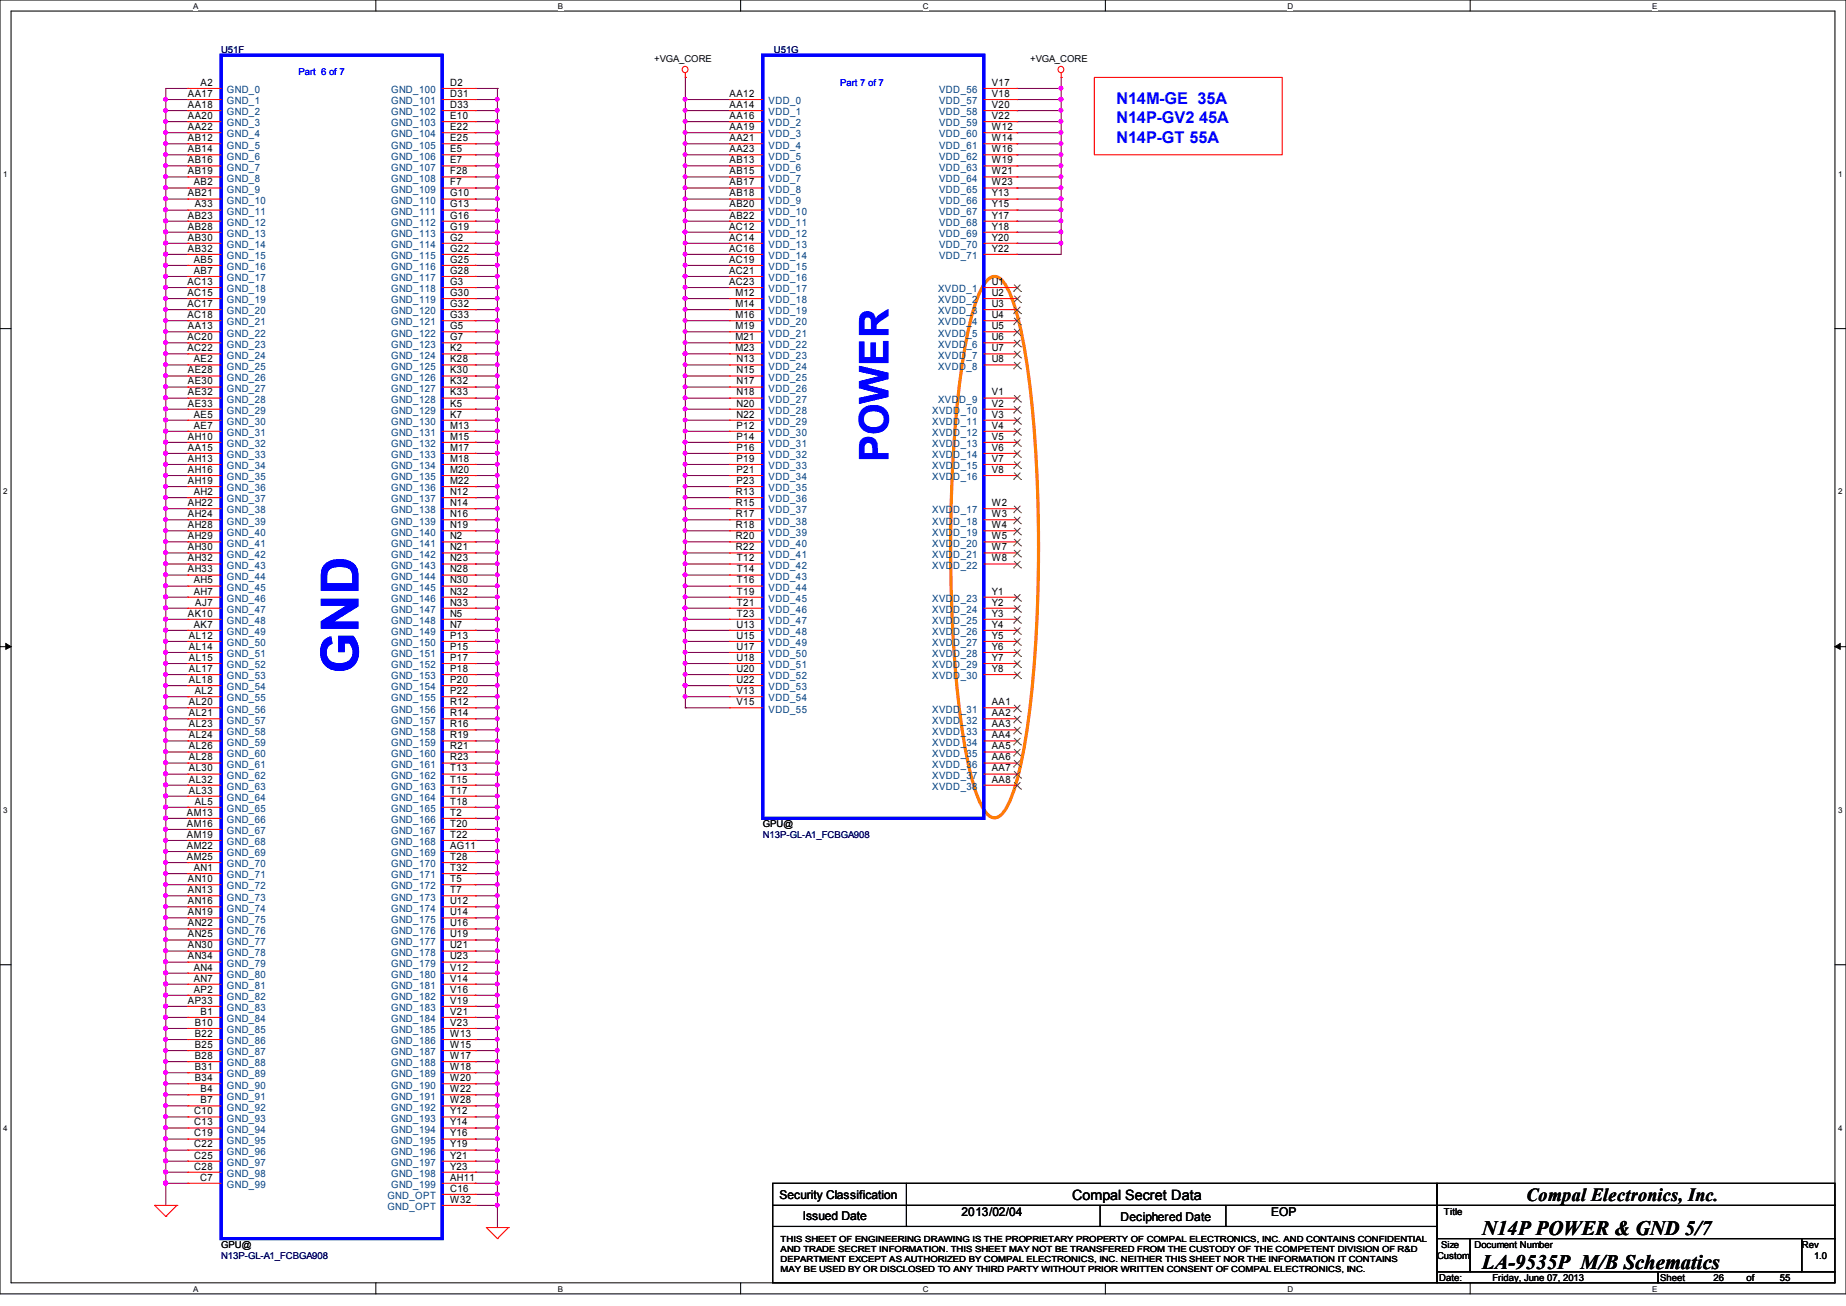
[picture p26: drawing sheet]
<svg xmlns="http://www.w3.org/2000/svg" width="297mm" height="210mm" viewBox="0 0 297 210" stroke-linecap="round" stroke-linejoin="round" font-family="sans-serif">
<defs><g id="words">
<text font-size="8.5" fill="#00f" x="57.7" y="108.3" transform="rotate(-90 57.7 108.3)">GND</text>
<text font-size="6.5" fill="#00f" x="142.9" y="74.3" transform="rotate(-90 142.9 74.3)">POWER</text>
<g font-size="3.3">
<text x="238.4" y="204">LA-9535P M/B Schematics</text>
<text x="238.4" y="198.6">N14P POWER &amp; GND 5/7</text>
</g>
<text font-size="3" x="245.5" y="193">Compal Electronics, Inc.</text>
<g font-size="2.6" fill="#00f">
<text x="179.6" y="16.7">N14M-GE 35A</text>
<text x="179.6" y="19.8">N14P-GV2 45A</text>
<text x="179.6" y="22.9">N14P-GT 55A</text>
</g>
<text font-size="2.3" x="172.5" y="193">Compal Secret Data</text>
<g font-size="1.9">
<text x="125.4" y="192.7">Security Classification</text>
<text x="129.1" y="196.1">Issued Date</text>
<text x="154.7" y="195.6">2013/02/04</text>
<text x="180.2" y="196.3">Deciphered Date</text>
<text x="204.5" y="195.6">EOP</text>
</g>
<g font-size="1.6">
<text x="30.2" y="15.6">AA17</text>
<text x="30.2" y="17.4">AA18</text>
<text x="32.3" y="13.8">A2</text>
<text x="72.4" y="13.8">D2</text>
<text x="72.4" y="15.6">D31</text>
<text x="72.4" y="17.4">D33</text>
<text x="117.4" y="15.6">AA12</text>
<text x="117.4" y="17.4">AA14</text>
<text x="159.5" y="17.4">V20</text>
<text x="159.5" y="13.8">V17</text>
<text x="159.5" y="15.6">V18</text>
<text x="30.2" y="19.1">AA20</text>
<text x="30.2" y="20.9">AA22</text>
<text x="30.2" y="22.7">AB12</text>
<text x="72.4" y="19.1">E10</text>
<text x="72.4" y="20.9">E22</text>
<text x="72.4" y="22.7">E25</text>
<text x="117.4" y="19.1">AA16</text>
<text x="117.4" y="20.9">AA19</text>
<text x="117.4" y="22.7">AA21</text>
<text x="159.5" y="19.1">V22</text>
<text x="159.5" y="20.9">W12</text>
<text x="159.5" y="22.7">W14</text>
<text x="30.2" y="24.5">AB14</text>
<text x="30.2" y="26.2">AB16</text>
<text x="30.2" y="28">AB19</text>
<text x="31.2" y="29.8">AB2</text>
<text x="72.4" y="24.5">E5</text>
<text x="72.4" y="26.2">E7</text>
<text x="72.4" y="28">F28</text>
<text x="72.4" y="29.8">F7</text>
<text x="117.4" y="24.5">AA23</text>
<text x="117.4" y="26.2">AB13</text>
<text x="117.4" y="28">AB15</text>
<text x="117.4" y="29.8">AB17</text>
<text x="159.5" y="24.5">W16</text>
<text x="159.5" y="26.2">W19</text>
<text x="159.5" y="28">W21</text>
<text x="159.5" y="29.8">W23</text>
<text x="30.2" y="31.6">AB21</text>
<text x="30.2" y="35.1">AB23</text>
<text x="31.3" y="33.4">A33</text>
<text x="72.4" y="31.6">G10</text>
<text x="72.4" y="33.4">G13</text>
<text x="72.4" y="35.1">G16</text>
<text x="117.4" y="31.6">AB18</text>
<text x="117.4" y="33.4">AB20</text>
<text x="117.4" y="35.1">AB22</text>
<text x="159.5" y="31.6">Y13</text>
<text x="159.5" y="33.4">Y15</text>
<text x="159.5" y="35.1">Y17</text>
<text x="30.2" y="36.9">AB28</text>
<text x="30.2" y="38.7">AB30</text>
<text x="30.2" y="40.5">AB32</text>
<text x="72.4" y="36.9">G19</text>
<text x="72.4" y="38.7">G2</text>
<text x="72.4" y="40.5">G22</text>
<text x="117.3" y="36.9">AC12</text>
<text x="117.3" y="38.7">AC14</text>
<text x="117.3" y="40.5">AC16</text>
<text x="159.5" y="36.9">Y18</text>
<text x="159.5" y="38.7">Y20</text>
<text x="159.5" y="40.5">Y22</text>
<text x="30.1" y="45.8">AC13</text>
<text x="30.1" y="47.6">AC15</text>
<text x="31.2" y="42.2">AB5</text>
<text x="31.2" y="44">AB7</text>
<text x="72.4" y="42.2">G25</text>
<text x="72.4" y="44">G28</text>
<text x="72.4" y="45.8">G3</text>
<text x="72.4" y="47.6">G30</text>
<text x="117.3" y="42.2">AC19</text>
<text x="117.3" y="44">AC21</text>
<text x="117.3" y="45.8">AC23</text>
<text x="118.3" y="47.6">M12</text>
<text x="159.5" y="45.8">U1</text>
<text x="159.5" y="47.6">U2</text>
<text x="30.1" y="49.4">AC17</text>
<text x="30.1" y="51.1">AC18</text>
<text x="30.2" y="52.9">AA13</text>
<text x="72.4" y="49.4">G32</text>
<text x="72.4" y="51.1">G33</text>
<text x="72.4" y="52.9">G5</text>
<text x="118.3" y="49.4">M14</text>
<text x="118.3" y="51.1">M16</text>
<text x="118.3" y="52.9">M19</text>
<text x="159.5" y="49.4">U3</text>
<text x="159.5" y="51.1">U4</text>
<text x="159.5" y="52.9">U5</text>
<text x="30.1" y="54.7">AC20</text>
<text x="30.1" y="56.5">AC22</text>
<text x="31.2" y="58.3">AE2</text>
<text x="72.4" y="54.7">G7</text>
<text x="72.4" y="56.5">K2</text>
<text x="72.4" y="58.3">K28</text>
<text x="118.3" y="54.7">M21</text>
<text x="118.3" y="56.5">M23</text>
<text x="118.5" y="58.3">N13</text>
<text x="159.5" y="54.7">U6</text>
<text x="159.5" y="56.5">U7</text>
<text x="159.5" y="58.3">U8</text>
<text x="30.2" y="60">AE28</text>
<text x="30.2" y="61.8">AE30</text>
<text x="30.2" y="63.6">AE32</text>
<text x="30.2" y="65.4">AE33</text>
<text x="72.4" y="60">K30</text>
<text x="72.4" y="61.8">K32</text>
<text x="72.4" y="63.6">K33</text>
<text x="72.4" y="65.4">K5</text>
<text x="118.5" y="60">N15</text>
<text x="118.5" y="61.8">N17</text>
<text x="118.5" y="63.6">N18</text>
<text x="118.5" y="65.4">N20</text>
<text x="159.5" y="63.6">V1</text>
<text x="159.5" y="65.4">V2</text>
<text x="30.2" y="70.7">AH10</text>
<text x="31.2" y="67.1">AE5</text>
<text x="31.2" y="68.9">AE7</text>
<text x="72.4" y="67.1">K7</text>
<text x="72.4" y="68.9">M13</text>
<text x="72.4" y="70.7">M15</text>
<text x="118.5" y="67.1">N22</text>
<text x="118.5" y="68.9">P12</text>
<text x="118.5" y="70.7">P14</text>
<text x="159.5" y="67.1">V3</text>
<text x="159.5" y="68.9">V4</text>
<text x="159.5" y="70.7">V5</text>
<text x="30.2" y="72.5">AA15</text>
<text x="30.2" y="74.3">AH13</text>
<text x="30.2" y="76">AH16</text>
<text x="30.2" y="77.8">AH19</text>
<text x="72.4" y="72.5">M17</text>
<text x="72.4" y="74.3">M18</text>
<text x="72.4" y="76">M20</text>
<text x="72.4" y="77.8">M22</text>
<text x="118.5" y="72.5">P16</text>
<text x="118.5" y="74.3">P19</text>
<text x="118.5" y="76">P21</text>
<text x="118.5" y="77.8">P23</text>
<text x="159.5" y="72.5">V6</text>
<text x="159.5" y="74.3">V7</text>
<text x="159.5" y="76">V8</text>
<text x="30.2" y="81.4">AH22</text>
<text x="30.2" y="83.1">AH24</text>
<text x="31.2" y="79.6">AH2</text>
<text x="72.4" y="79.6">N12</text>
<text x="72.4" y="81.4">N14</text>
<text x="72.4" y="83.1">N16</text>
<text x="118.4" y="79.6">R13</text>
<text x="118.4" y="81.4">R15</text>
<text x="118.4" y="83.1">R17</text>
<text x="159.5" y="81.4">W2</text>
<text x="159.5" y="83.1">W3</text>
<text x="30.2" y="84.9">AH28</text>
<text x="30.2" y="86.7">AH29</text>
<text x="30.2" y="88.5">AH30</text>
<text x="72.4" y="84.9">N19</text>
<text x="72.4" y="86.7">N2</text>
<text x="72.4" y="88.5">N21</text>
<text x="118.4" y="84.9">R18</text>
<text x="118.4" y="86.7">R20</text>
<text x="118.4" y="88.5">R22</text>
<text x="159.5" y="84.9">W4</text>
<text x="159.5" y="86.7">W5</text>
<text x="159.5" y="88.5">W7</text>
<text x="30.2" y="90.3">AH32</text>
<text x="30.2" y="92">AH33</text>
<text x="31.2" y="93.8">AH5</text>
<text x="31.2" y="95.6">AH7</text>
<text x="72.4" y="90.3">N23</text>
<text x="72.4" y="92">N28</text>
<text x="72.4" y="93.8">N30</text>
<text x="72.4" y="95.6">N32</text>
<text x="118.5" y="90.3">T12</text>
<text x="118.5" y="92">T14</text>
<text x="118.5" y="93.8">T16</text>
<text x="118.5" y="95.6">T19</text>
<text x="159.5" y="90.3">W8</text>
<text x="159.5" y="95.6">Y1</text>
<text x="30.2" y="99.1">AK10</text>
<text x="31.2" y="100.9">AK7</text>
<text x="31.4" y="97.4">AJ7</text>
<text x="72.4" y="97.4">N33</text>
<text x="72.4" y="99.1">N5</text>
<text x="72.4" y="100.9">N7</text>
<text x="118.5" y="100.9">U13</text>
<text x="118.5" y="97.4">T21</text>
<text x="118.5" y="99.1">T23</text>
<text x="159.5" y="97.4">Y2</text>
<text x="159.5" y="99.1">Y3</text>
<text x="159.5" y="100.9">Y4</text>
<text x="30.4" y="102.7">AL12</text>
<text x="30.4" y="104.5">AL14</text>
<text x="30.4" y="106.3">AL15</text>
<text x="72.4" y="102.7">P13</text>
<text x="72.4" y="104.5">P15</text>
<text x="72.4" y="106.3">P17</text>
<text x="118.5" y="102.7">U15</text>
<text x="118.5" y="104.5">U17</text>
<text x="118.5" y="106.3">U18</text>
<text x="159.5" y="102.7">Y5</text>
<text x="159.5" y="104.5">Y6</text>
<text x="159.5" y="106.3">Y7</text>
<text x="30.4" y="108">AL17</text>
<text x="30.4" y="109.8">AL18</text>
<text x="30.4" y="113.4">AL20</text>
<text x="31.3" y="111.6">AL2</text>
<text x="72.4" y="108">P18</text>
<text x="72.4" y="109.8">P20</text>
<text x="72.4" y="111.6">P22</text>
<text x="72.4" y="113.4">R12</text>
<text x="118.5" y="108">U20</text>
<text x="118.5" y="109.8">U22</text>
<text x="118.5" y="111.6">V13</text>
<text x="118.5" y="113.4">V15</text>
<text x="159.5" y="108">Y8</text>
<text x="159.5" y="113.4">AA1</text>
<text x="30.4" y="115.1">AL21</text>
<text x="30.4" y="116.9">AL23</text>
<text x="30.4" y="118.7">AL24</text>
<text x="72.4" y="115.1">R14</text>
<text x="72.4" y="116.9">R16</text>
<text x="72.4" y="118.7">R19</text>
<text x="159.5" y="115.1">AA2</text>
<text x="159.5" y="116.9">AA3</text>
<text x="159.5" y="118.7">AA4</text>
<text x="30.4" y="120.5">AL26</text>
<text x="30.4" y="122.3">AL28</text>
<text x="30.4" y="124">AL30</text>
<text x="30.4" y="125.8">AL32</text>
<text x="72.4" y="120.5">R21</text>
<text x="72.4" y="122.3">R23</text>
<text x="72.4" y="124">T13</text>
<text x="72.4" y="125.8">T15</text>
<text x="159.5" y="120.5">AA5</text>
<text x="159.5" y="122.3">AA6</text>
<text x="159.5" y="124">AA7</text>
<text x="159.5" y="125.8">AA8</text>
<text x="30.1" y="131.1">AM13</text>
<text x="30.4" y="127.6">AL33</text>
<text x="31.3" y="129.4">AL5</text>
<text x="72.4" y="127.6">T17</text>
<text x="72.4" y="129.4">T18</text>
<text x="72.4" y="131.1">T2</text>
<text x="30.1" y="132.9">AM16</text>
<text x="30.1" y="134.7">AM19</text>
<text x="30.1" y="136.5">AM22</text>
<text x="72.4" y="132.9">T20</text>
<text x="72.4" y="134.7">T22</text>
<text x="72.4" y="136.5">AG11</text>
<text x="30.1" y="138.3">AM25</text>
<text x="30.2" y="141.8">AN10</text>
<text x="30.2" y="143.6">AN13</text>
<text x="31.2" y="140">AN1</text>
<text x="72.4" y="138.3">T28</text>
<text x="72.4" y="140">T32</text>
<text x="72.4" y="141.8">T5</text>
<text x="72.4" y="143.6">T7</text>
<text x="30.2" y="145.4">AN16</text>
<text x="30.2" y="147.2">AN19</text>
<text x="30.2" y="148.9">AN22</text>
<text x="72.4" y="145.4">U12</text>
<text x="72.4" y="147.2">U14</text>
<text x="72.4" y="148.9">U16</text>
<text x="30.2" y="150.7">AN25</text>
<text x="30.2" y="152.5">AN30</text>
<text x="30.2" y="154.3">AN34</text>
<text x="72.4" y="150.7">U19</text>
<text x="72.4" y="152.5">U21</text>
<text x="72.4" y="154.3">U23</text>
<text x="30.2" y="161.4">AP33</text>
<text x="31.2" y="156">AN4</text>
<text x="31.2" y="157.8">AN7</text>
<text x="31.2" y="159.6">AP2</text>
<text x="72.4" y="156">V12</text>
<text x="72.4" y="157.8">V14</text>
<text x="72.4" y="159.6">V16</text>
<text x="72.4" y="161.4">V19</text>
<text x="31.3" y="164.9">B10</text>
<text x="31.3" y="166.7">B22</text>
<text x="32.3" y="163.2">B1</text>
<text x="72.4" y="163.2">V21</text>
<text x="72.4" y="164.9">V23</text>
<text x="72.4" y="166.7">W13</text>
<text x="31.3" y="168.5">B25</text>
<text x="31.3" y="170.3">B28</text>
<text x="31.3" y="172">B31</text>
<text x="31.3" y="173.8">B34</text>
<text x="72.4" y="168.5">W15</text>
<text x="72.4" y="170.3">W17</text>
<text x="72.4" y="172">W18</text>
<text x="72.4" y="173.8">W20</text>
<text x="31.2" y="179.2">C10</text>
<text x="32.3" y="175.6">B4</text>
<text x="32.3" y="177.4">B7</text>
<text x="72.4" y="175.6">W22</text>
<text x="72.4" y="177.4">W28</text>
<text x="72.4" y="179.2">Y12</text>
<text x="31.2" y="180.9">C13</text>
<text x="31.2" y="182.7">C19</text>
<text x="31.2" y="184.5">C22</text>
<text x="72.4" y="180.9">Y14</text>
<text x="72.4" y="182.7">Y16</text>
<text x="72.4" y="184.5">Y19</text>
<text x="31.2" y="186.3">C25</text>
<text x="31.2" y="188">C28</text>
<text x="32.2" y="189.8">C7</text>
<text x="72.4" y="191.6">C16</text>
<text x="72.4" y="186.3">Y21</text>
<text x="72.4" y="188">Y23</text>
<text x="72.4" y="189.8">AH11</text>
<text x="72.4" y="193.4">W32</text>
</g>
<g font-size="1.6" fill="#004080">
<text x="36.5" y="15">GND_0</text>
<text x="36.5" y="16.8">GND_1</text>
<text x="62.9" y="15">GND_100</text>
<text x="62.9" y="16.8">GND_101</text>
<text x="123.6" y="16.8">VDD_0</text>
<text x="151.1" y="15">VDD_56</text>
<text x="151.1" y="16.8">VDD_57</text>
<text x="36.5" y="18.5">GND_2</text>
<text x="36.5" y="20.3">GND_3</text>
<text x="36.5" y="22.1">GND_4</text>
<text x="36.5" y="23.9">GND_5</text>
<text x="62.9" y="18.5">GND_102</text>
<text x="62.9" y="20.3">GND_103</text>
<text x="62.9" y="22.1">GND_104</text>
<text x="62.9" y="23.9">GND_105</text>
<text x="123.6" y="18.5">VDD_1</text>
<text x="123.6" y="20.3">VDD_2</text>
<text x="123.6" y="22.1">VDD_3</text>
<text x="123.6" y="23.9">VDD_4</text>
<text x="151.1" y="18.5">VDD_58</text>
<text x="151.1" y="20.3">VDD_59</text>
<text x="151.1" y="22.1">VDD_60</text>
<text x="151.1" y="23.9">VDD_61</text>
<text x="36.5" y="25.7">GND_6</text>
<text x="36.5" y="27.4">GND_7</text>
<text x="36.5" y="29.2">GND_8</text>
<text x="62.9" y="25.7">GND_106</text>
<text x="62.9" y="27.4">GND_107</text>
<text x="62.9" y="29.2">GND_108</text>
<text x="123.6" y="25.7">VDD_5</text>
<text x="123.6" y="27.4">VDD_6</text>
<text x="123.6" y="29.2">VDD_7</text>
<text x="151.1" y="25.7">VDD_62</text>
<text x="151.1" y="27.4">VDD_63</text>
<text x="151.1" y="29.2">VDD_64</text>
<text x="36.5" y="31">GND_9</text>
<text x="36.5" y="32.8">GND_10</text>
<text x="36.5" y="34.5">GND_11</text>
<text x="62.9" y="31">GND_109</text>
<text x="62.9" y="32.8">GND_110</text>
<text x="62.9" y="34.5">GND_111</text>
<text x="123.6" y="31">VDD_8</text>
<text x="123.6" y="32.8">VDD_9</text>
<text x="123.6" y="34.5">VDD_10</text>
<text x="151.1" y="31">VDD_65</text>
<text x="151.1" y="32.8">VDD_66</text>
<text x="151.1" y="34.5">VDD_67</text>
<text x="36.5" y="36.3">GND_12</text>
<text x="36.5" y="38.1">GND_13</text>
<text x="36.5" y="39.9">GND_14</text>
<text x="36.5" y="41.7">GND_15</text>
<text x="62.9" y="36.3">GND_112</text>
<text x="62.9" y="38.1">GND_113</text>
<text x="62.9" y="39.9">GND_114</text>
<text x="62.9" y="41.7">GND_115</text>
<text x="123.6" y="36.3">VDD_11</text>
<text x="123.6" y="38.1">VDD_12</text>
<text x="123.6" y="39.9">VDD_13</text>
<text x="123.6" y="41.7">VDD_14</text>
<text x="151.1" y="36.3">VDD_68</text>
<text x="151.1" y="38.1">VDD_69</text>
<text x="151.1" y="39.9">VDD_70</text>
<text x="151.1" y="41.7">VDD_71</text>
<text x="36.5" y="43.4">GND_16</text>
<text x="36.5" y="45.2">GND_17</text>
<text x="36.5" y="47">GND_18</text>
<text x="62.9" y="43.4">GND_116</text>
<text x="62.9" y="45.2">GND_117</text>
<text x="62.9" y="47">GND_118</text>
<text x="123.6" y="43.4">VDD_15</text>
<text x="123.6" y="45.2">VDD_16</text>
<text x="123.6" y="47">VDD_17</text>
<text x="150.9" y="47">XVDD_1</text>
<text x="36.5" y="48.8">GND_19</text>
<text x="36.5" y="50.5">GND_20</text>
<text x="36.5" y="52.3">GND_21</text>
<text x="62.9" y="48.8">GND_119</text>
<text x="62.9" y="50.5">GND_120</text>
<text x="62.9" y="52.3">GND_121</text>
<text x="123.6" y="48.8">VDD_18</text>
<text x="123.6" y="50.5">VDD_19</text>
<text x="123.6" y="52.3">VDD_20</text>
<text x="150.9" y="48.8">XVDD_2</text>
<text x="150.9" y="50.5">XVDD_3</text>
<text x="150.9" y="52.3">XVDD_4</text>
<text x="36.5" y="54.1">GND_22</text>
<text x="36.5" y="55.9">GND_23</text>
<text x="36.5" y="57.7">GND_24</text>
<text x="36.5" y="59.4">GND_25</text>
<text x="62.9" y="54.1">GND_122</text>
<text x="62.9" y="55.9">GND_123</text>
<text x="62.9" y="57.7">GND_124</text>
<text x="62.9" y="59.4">GND_125</text>
<text x="123.6" y="54.1">VDD_21</text>
<text x="123.6" y="55.9">VDD_22</text>
<text x="123.6" y="57.7">VDD_23</text>
<text x="123.6" y="59.4">VDD_24</text>
<text x="150.9" y="54.1">XVDD_5</text>
<text x="150.9" y="55.9">XVDD_6</text>
<text x="150.9" y="57.7">XVDD_7</text>
<text x="150.9" y="59.4">XVDD_8</text>
<text x="36.5" y="61.2">GND_26</text>
<text x="36.5" y="63">GND_27</text>
<text x="36.5" y="64.8">GND_28</text>
<text x="62.9" y="61.2">GND_126</text>
<text x="62.9" y="63">GND_127</text>
<text x="62.9" y="64.8">GND_128</text>
<text x="123.6" y="61.2">VDD_25</text>
<text x="123.6" y="63">VDD_26</text>
<text x="123.6" y="64.8">VDD_27</text>
<text x="150.9" y="64.8">XVDD_9</text>
<text x="36.5" y="66.5">GND_29</text>
<text x="36.5" y="68.3">GND_30</text>
<text x="36.5" y="70.1">GND_31</text>
<text x="36.5" y="71.9">GND_32</text>
<text x="62.9" y="66.5">GND_129</text>
<text x="62.9" y="68.3">GND_130</text>
<text x="62.9" y="70.1">GND_131</text>
<text x="62.9" y="71.9">GND_132</text>
<text x="123.6" y="66.5">VDD_28</text>
<text x="123.6" y="68.3">VDD_29</text>
<text x="123.6" y="70.1">VDD_30</text>
<text x="123.6" y="71.9">VDD_31</text>
<text x="150" y="66.5">XVDD_10</text>
<text x="150" y="68.3">XVDD_11</text>
<text x="150" y="70.1">XVDD_12</text>
<text x="150" y="71.9">XVDD_13</text>
<text x="36.5" y="73.7">GND_33</text>
<text x="36.5" y="75.4">GND_34</text>
<text x="36.5" y="77.2">GND_35</text>
<text x="62.9" y="73.7">GND_133</text>
<text x="62.9" y="75.4">GND_134</text>
<text x="62.9" y="77.2">GND_135</text>
<text x="123.6" y="73.7">VDD_32</text>
<text x="123.6" y="75.4">VDD_33</text>
<text x="123.6" y="77.2">VDD_34</text>
<text x="150" y="73.7">XVDD_14</text>
<text x="150" y="75.4">XVDD_15</text>
<text x="150" y="77.2">XVDD_16</text>
<text x="36.5" y="79">GND_36</text>
<text x="36.5" y="80.8">GND_37</text>
<text x="36.5" y="82.5">GND_38</text>
<text x="62.9" y="79">GND_136</text>
<text x="62.9" y="80.8">GND_137</text>
<text x="62.9" y="82.5">GND_138</text>
<text x="123.6" y="79">VDD_35</text>
<text x="123.6" y="80.8">VDD_36</text>
<text x="123.6" y="82.5">VDD_37</text>
<text x="150" y="82.5">XVDD_17</text>
<text x="36.5" y="84.3">GND_39</text>
<text x="36.5" y="86.1">GND_40</text>
<text x="36.5" y="87.9">GND_41</text>
<text x="36.5" y="89.7">GND_42</text>
<text x="62.9" y="84.3">GND_139</text>
<text x="62.9" y="86.1">GND_140</text>
<text x="62.9" y="87.9">GND_141</text>
<text x="62.9" y="89.7">GND_142</text>
<text x="123.6" y="84.3">VDD_38</text>
<text x="123.6" y="86.1">VDD_39</text>
<text x="123.6" y="87.9">VDD_40</text>
<text x="123.6" y="89.7">VDD_41</text>
<text x="150" y="84.3">XVDD_18</text>
<text x="150" y="86.1">XVDD_19</text>
<text x="150" y="87.9">XVDD_20</text>
<text x="150" y="89.7">XVDD_21</text>
<text x="36.5" y="91.4">GND_43</text>
<text x="36.5" y="93.2">GND_44</text>
<text x="36.5" y="95">GND_45</text>
<text x="62.9" y="91.4">GND_143</text>
<text x="62.9" y="93.2">GND_144</text>
<text x="62.9" y="95">GND_145</text>
<text x="123.6" y="91.4">VDD_42</text>
<text x="123.6" y="93.2">VDD_43</text>
<text x="123.6" y="95">VDD_44</text>
<text x="150" y="91.4">XVDD_22</text>
<text x="36.5" y="96.8">GND_46</text>
<text x="36.5" y="98.6">GND_47</text>
<text x="36.5" y="100.3">GND_48</text>
<text x="62.9" y="96.8">GND_146</text>
<text x="62.9" y="98.6">GND_147</text>
<text x="62.9" y="100.3">GND_148</text>
<text x="123.6" y="96.8">VDD_45</text>
<text x="123.6" y="98.6">VDD_46</text>
<text x="123.6" y="100.3">VDD_47</text>
<text x="150" y="96.8">XVDD_23</text>
<text x="150" y="98.6">XVDD_24</text>
<text x="150" y="100.3">XVDD_25</text>
<text x="36.5" y="102.1">GND_49</text>
<text x="36.5" y="103.9">GND_50</text>
<text x="36.5" y="105.7">GND_51</text>
<text x="36.5" y="107.4">GND_52</text>
<text x="62.9" y="102.1">GND_149</text>
<text x="62.9" y="103.9">GND_150</text>
<text x="62.9" y="105.7">GND_151</text>
<text x="62.9" y="107.4">GND_152</text>
<text x="123.6" y="102.1">VDD_48</text>
<text x="123.6" y="103.9">VDD_49</text>
<text x="123.6" y="105.7">VDD_50</text>
<text x="123.6" y="107.4">VDD_51</text>
<text x="150" y="102.1">XVDD_26</text>
<text x="150" y="103.9">XVDD_27</text>
<text x="150" y="105.7">XVDD_28</text>
<text x="150" y="107.4">XVDD_29</text>
<text x="36.5" y="109.2">GND_53</text>
<text x="36.5" y="111">GND_54</text>
<text x="36.5" y="112.8">GND_55</text>
<text x="62.9" y="109.2">GND_153</text>
<text x="62.9" y="111">GND_154</text>
<text x="62.9" y="112.8">GND_155</text>
<text x="123.6" y="109.2">VDD_52</text>
<text x="123.6" y="111">VDD_53</text>
<text x="123.6" y="112.8">VDD_54</text>
<text x="150" y="109.2">XVDD_30</text>
<text x="36.5" y="114.6">GND_56</text>
<text x="36.5" y="116.3">GND_57</text>
<text x="36.5" y="118.1">GND_58</text>
<text x="36.5" y="119.9">GND_59</text>
<text x="62.9" y="114.6">GND_156</text>
<text x="62.9" y="116.3">GND_157</text>
<text x="62.9" y="118.1">GND_158</text>
<text x="62.9" y="119.9">GND_159</text>
<text x="123.6" y="114.6">VDD_55</text>
<text x="150" y="114.6">XVDD_31</text>
<text x="150" y="116.3">XVDD_32</text>
<text x="150" y="118.1">XVDD_33</text>
<text x="150" y="119.9">XVDD_34</text>
<text x="36.5" y="121.7">GND_60</text>
<text x="36.5" y="123.4">GND_61</text>
<text x="36.5" y="125.2">GND_62</text>
<text x="62.9" y="121.7">GND_160</text>
<text x="62.9" y="123.4">GND_161</text>
<text x="62.9" y="125.2">GND_162</text>
<text x="150" y="121.7">XVDD_35</text>
<text x="150" y="123.4">XVDD_36</text>
<text x="150" y="125.2">XVDD_37</text>
<text x="36.5" y="127">GND_63</text>
<text x="36.5" y="128.8">GND_64</text>
<text x="36.5" y="130.6">GND_65</text>
<text x="62.9" y="127">GND_163</text>
<text x="62.9" y="128.8">GND_164</text>
<text x="62.9" y="130.6">GND_165</text>
<text x="150" y="127">XVDD_38</text>
<text x="36.5" y="132.3">GND_66</text>
<text x="36.5" y="134.1">GND_67</text>
<text x="36.5" y="135.9">GND_68</text>
<text x="36.5" y="137.7">GND_69</text>
<text x="62.9" y="132.3">GND_166</text>
<text x="62.9" y="134.1">GND_167</text>
<text x="62.9" y="135.9">GND_168</text>
<text x="62.9" y="137.7">GND_169</text>
<text x="36.5" y="139.4">GND_70</text>
<text x="36.5" y="141.2">GND_71</text>
<text x="36.5" y="143">GND_72</text>
<text x="62.9" y="139.4">GND_170</text>
<text x="62.9" y="141.2">GND_171</text>
<text x="62.9" y="143">GND_172</text>
<text x="36.5" y="144.8">GND_73</text>
<text x="36.5" y="146.6">GND_74</text>
<text x="36.5" y="148.3">GND_75</text>
<text x="62.9" y="144.8">GND_173</text>
<text x="62.9" y="146.6">GND_174</text>
<text x="62.9" y="148.3">GND_175</text>
<text x="36.5" y="150.1">GND_76</text>
<text x="36.5" y="151.9">GND_77</text>
<text x="36.5" y="153.7">GND_78</text>
<text x="36.5" y="155.4">GND_79</text>
<text x="62.9" y="150.1">GND_176</text>
<text x="62.9" y="151.9">GND_177</text>
<text x="62.9" y="153.7">GND_178</text>
<text x="62.9" y="155.4">GND_179</text>
<text x="36.5" y="157.2">GND_80</text>
<text x="36.5" y="159">GND_81</text>
<text x="36.5" y="160.8">GND_82</text>
<text x="62.9" y="157.2">GND_180</text>
<text x="62.9" y="159">GND_181</text>
<text x="62.9" y="160.8">GND_182</text>
<text x="36.5" y="162.6">GND_83</text>
<text x="36.5" y="164.3">GND_84</text>
<text x="36.5" y="166.1">GND_85</text>
<text x="36.5" y="167.9">GND_86</text>
<text x="62.9" y="162.6">GND_183</text>
<text x="62.9" y="164.3">GND_184</text>
<text x="62.9" y="166.1">GND_185</text>
<text x="62.9" y="167.9">GND_186</text>
<text x="36.5" y="169.7">GND_87</text>
<text x="36.5" y="171.5">GND_88</text>
<text x="36.5" y="173.2">GND_89</text>
<text x="62.9" y="169.7">GND_187</text>
<text x="62.9" y="171.5">GND_188</text>
<text x="62.9" y="173.2">GND_189</text>
<text x="36.5" y="175">GND_90</text>
<text x="36.5" y="176.8">GND_91</text>
<text x="36.5" y="178.6">GND_92</text>
<text x="62.9" y="175">GND_190</text>
<text x="62.9" y="176.8">GND_191</text>
<text x="62.9" y="178.6">GND_192</text>
<text x="36.5" y="180.3">GND_93</text>
<text x="36.5" y="182.1">GND_94</text>
<text x="36.5" y="183.9">GND_95</text>
<text x="36.5" y="185.7">GND_96</text>
<text x="62.9" y="180.3">GND_193</text>
<text x="62.9" y="182.1">GND_194</text>
<text x="62.9" y="183.9">GND_195</text>
<text x="62.9" y="185.7">GND_196</text>
<text x="36.5" y="187.5">GND_97</text>
<text x="36.5" y="189.2">GND_98</text>
<text x="36.5" y="191">GND_99</text>
<text x="62.9" y="187.5">GND_197</text>
<text x="62.9" y="189.2">GND_198</text>
<text x="62.9" y="191">GND_199</text>
<text x="62.3" y="192.8">GND_OPT</text>
<text x="62.3" y="194.6">GND_OPT</text>
</g>
<g font-size="1.5" fill="#000080">
<text x="35.6" y="8.6">U51F</text>
<text x="124.5" y="8.6">U51G</text>
<text x="122.7" y="134.8">N13P-GL-A1_FCBGA908</text>
<text x="35.6" y="202.4">N13P-GL-A1_FCBGA908</text>
</g>
<g font-size="1.5">
<text x="105.2" y="10">+VGA_CORE</text>
<text x="165.7" y="10">+VGA_CORE</text>
<text x="122.7" y="133">GPU@</text>
<text x="232.3" y="195.4">Title</text>
<text x="35.6" y="200.6">GPU@</text>
<text x="231.2" y="202.4">Custom</text>
<text x="231.8" y="200.6">Size</text>
<text x="237.2" y="200.6">Document Number</text>
<text x="289.8" y="200.6">Rev</text>
<text x="291.8" y="202.4">1.0</text>
<text x="231.5" y="205.9">Date:</text>
<text x="240" y="205.9">Friday, June 07, 2013</text>
<text x="267.1" y="205.9">Sheet</text>
<text x="275.6" y="205.9">26</text>
<text x="280.9" y="205.9">of</text>
<text x="286.3" y="205.9">55</text>
</g>
<g font-size="1.5" fill="#00f">
<text x="48" y="12.1">Part 6 of 7</text>
<text x="135.1" y="13.9">Part 7 of 7</text>
</g>
<g font-size="1.4">
<text x="125.6" y="199.7">THIS SHEET OF ENGINEERING DRAWING IS THE PROPRIETARY PROPERTY OF COMPAL ELECTRONICS, INC. AND CONTAINS CONFIDENTIAL</text>
<text x="125.6" y="201.3">AND TRADE SECRET INFORMATION. THIS SHEET MAY NOT BE TRANSFERED FROM THE CUSTODY OF THE COMPETENT DIVISION OF R&amp;D</text>
<text x="125.6" y="202.9">DEPARTMENT EXCEPT AS AUTHORIZED BY COMPAL ELECTRONICS, INC. NEITHER THIS SHEET NOR THE INFORMATION IT CONTAINS</text>
<text x="125.6" y="204.6">MAY BE USED BY OR DISCLOSED TO ANY THIRD PARTY WITHOUT PRIOR WRITTEN CONSENT OF COMPAL ELECTRONICS, INC.</text>
</g>
<g font-size="1.3">
<text x="31.1" y="1.4">A</text>
<text x="89.7" y="1.4">B</text>
<text x="148.4" y="1.4">C</text>
<text x="207.1" y="1.4">D</text>
<text x="265.8" y="1.4">E</text>
<text x=".5" y="28.4">1</text>
<text x="295.7" y="28.4">1</text>
<text x=".5" y="79.5">2</text>
<text x="295.7" y="79.5">2</text>
<text x=".5" y="130.6">3</text>
<text x="295.7" y="130.6">3</text>
<text x=".5" y="181.8">4</text>
<text x="295.7" y="181.8">4</text>
<text x="31.1" y="207.7">A</text>
<text x="89.7" y="207.7">B</text>
<text x="148.4" y="207.7">C</text>
<text x="207.1" y="207.7">D</text>
<text x="265.8" y="207.7">E</text>
</g>
</g></defs>
<path d="M0 0h296.9v208h-296.9zM1.8 1.8h293.3v204.4h-293.3z" fill="none" stroke="#000" stroke-width=".17"/>
<g fill="#fff">
<path d="M31.1 .3h.7v1.4h-.7z"/>
<path d="M31.1 206.5h.7v1.4h-.7z"/>
</g>
<path d="M60.5 0v1.8M60.5 206.2v1.8" fill="none" stroke="#000" stroke-width=".17"/>
<g fill="#fff">
<path d="M89.7 .3h.9v1.4h-.9z"/>
<path d="M89.7 206.5h.9v1.4h-.9z"/>
</g>
<path d="M119.1 0v1.8M119.1 206.2v1.8" fill="none" stroke="#000" stroke-width=".17"/>
<g fill="#fff">
<path d="M148.4 .3h1v1.4h-1z"/>
<path d="M148.4 206.5h1v1.4h-1z"/>
</g>
<path d="M177.8 0v1.8M177.8 206.2v1.8" fill="none" stroke="#000" stroke-width=".17"/>
<g fill="#fff">
<path d="M207.1 .3h.9v1.4h-.9z"/>
<path d="M207.1 206.5h.9v1.4h-.9z"/>
</g>
<path d="M236.5 0v1.8M236.5 206.2v1.8" fill="none" stroke="#000" stroke-width=".17"/>
<g fill="#fff">
<path d="M265.8 .3h.8v1.4h-.8z"/>
<path d="M265.8 206.5h.8v1.4h-.8z"/>
<path d="M.5 27.3h.7v1.4h-.7z"/>
<path d="M295.7 27.3h.6v1.4h-.6z"/>
<path d="M.5 78.3h.7v1.5h-.7z"/>
<path d="M295.7 78.3h.6v1.5h-.6z"/>
</g>
<path d="M0 52.8h1.8M295.1 52.8h1.8" fill="none" stroke="#000" stroke-width=".17"/>
<g fill="#fff">
<path d="M.5 129.5h.7v1.4h-.7z"/>
<path d="M295.7 129.5h.6v1.4h-.6z"/>
</g>
<path d="M0 104h1.8M295.1 104h1.8" fill="none" stroke="#000" stroke-width=".17"/>
<path d="M.9 103.5l.9 .5-.9 .4zM295.1 104l.9-.5v.9z" fill="#000" stroke="#000" stroke-width=".16"/>
<g fill="#fff">
<path d="M.5 180.6h.7v1.4h-.7z"/>
<path d="M295.7 180.6h.6v1.4h-.6z"/>
</g>
<g fill="none" stroke="#000" stroke-width=".17">
<path d="M0 155.1h1.8M295.1 155.1h1.8M124.3 190.2h106.8v3.6h-106.8zM124.3 193.8h106.8v3.4h-106.8zM124.3 197.2h106.8v9h-106.8zM145.8 193.8h.1M145.8 197.2h.1M145.8 190.2v7M177 197.2h.1M177 193.8v3.4M197.2 197.2h.1M197.2 193.8v3.4"/>
<path d="M231.1 190.2h64v3.6h-64zM231.1 193.8h64v5.3h-64zM231.1 199.1h5.4v5.4h-5.4zM236.5 199.1h53.3v5.4h-53.3zM289.8 199.1h5.3v5.4h-5.3zM231.1 204.5h35.6v1.7h-35.6zM266.7 204.5h28.4v1.7h-28.4z"/>
</g>
<path d="M158.9 45a1.41 1.41 0 0 1 2.2 0 10 10 0 0 1 2 3.9 85.2 85.2 0 0 1 3 17.1 238.5 238.5 0 0 1-.9 51.6l-.4 2.2a37 37 0 0 1-2.7 9.7 2.94 2.94 0 0 1-2.1 2 2.94 2.94 0 0 1-2.2-2 37 37 0 0 1-2.6-9.7 220 220 0 0 1-2-45 124.5 124.5 0 0 1 3.2-24.4 14 14 0 0 1 2.5-5.4z" fill="none" stroke="#ff8000" stroke-width=".51"/>
<g fill="none" stroke="#f00" stroke-width=".17">
<path d="M30.2 14.2h.1M30.2 16h.1M30.2 17.8h.1M30.2 19.6h.1M30.2 14.2h5.4M30.2 16h5.4M30.2 17.8h5.4M30.2 19.6h5.4M71.1 14.2h5.4M71.1 16h5.4M71.1 17.8h5.4M71.1 19.6h5.4"/>
<path d="M76.5 14.2h.1M76.5 16h.1M76.5 17.8h.1M76.5 19.6h.1M110.2 12.4h.1M110.2 11.8v.6M117.3 16h.1M117.3 17.8h.1M117.3 19.6h.1M117.3 16h5.4M117.3 17.8h5.4M117.3 19.6h5.4"/>
<path d="M158.2 14.2h5.4M158.2 16h5.4M158.2 17.8h5.4M158.2 19.6h5.4M163.6 17.8h.1M163.6 19.6h.1M163.6 14.2h.1M163.6 16h.1M170.7 12.4h.1M170.7 11.8v.6M176 12.4h30.2v12.5h-30.2zM30.2 21.3h.1"/>
<path d="M30.2 23.1h.1M30.2 24.9h.1M30.2 26.7h.1M30.2 28.4h.1M30.2 30.2h.1M30.2 32h.1M30.2 33.8h.1M30.2 35.6h.1M30.2 37.3h.1M30.2 39.1h.1M30.2 21.3h5.4M30.2 23.1h5.4"/>
<path d="M30.2 24.9h5.4M30.2 26.7h5.4M30.2 28.4h5.4M30.2 30.2h5.4M30.2 32h5.4M30.2 33.8h5.4M30.2 35.6h5.4M30.2 37.3h5.4M30.2 39.1h5.4M71.1 21.3h5.4M71.1 23.1h5.4M71.1 24.9h5.4"/>
<path d="M71.1 26.7h5.4M71.1 28.4h5.4M71.1 30.2h5.4M71.1 32h5.4M71.1 33.8h5.4M71.1 35.6h5.4M71.1 37.3h5.4M71.1 39.1h5.4M76.5 21.3h.1M76.5 23.1h.1M76.5 24.9h.1M76.5 26.7h.1"/>
<path d="M76.5 28.4h.1M76.5 30.2h.1M76.5 32h.1M76.5 33.8h.1M76.5 35.6h.1M76.5 37.3h.1M76.5 39.1h.1M117.3 21.3h.1M117.3 23.1h.1M117.3 24.9h.1M117.3 26.7h.1M117.3 28.4h.1"/>
<path d="M117.3 30.2h.1M117.3 32h.1M117.3 33.8h.1M117.3 35.6h.1M117.3 37.3h.1M117.3 39.1h.1M117.3 21.3h5.4M117.3 23.1h5.4M117.3 24.9h5.4M117.3 26.7h5.4M117.3 28.4h5.4M117.3 30.2h5.4"/>
<path d="M117.3 32h5.4M117.3 33.8h5.4M117.3 35.6h5.4M117.3 37.3h5.4M117.3 39.1h5.4M158.2 21.3h5.4M158.2 23.1h5.4M158.2 24.9h5.4M158.2 26.7h5.4M158.2 28.4h5.4M158.2 30.2h5.4M158.2 32h5.4"/>
<path d="M158.2 33.8h5.4M158.2 35.6h5.4M158.2 37.3h5.4M158.2 39.1h5.4M163.6 21.3h.1M163.6 23.1h.1M163.6 24.9h.1M163.6 26.7h.1M163.6 28.4h.1M163.6 30.2h.1M163.6 32h.1M163.6 33.8h.1"/>
<path d="M163.6 35.6h.1M163.6 37.3h.1M163.6 39.1h.1M30.2 40.9h.1M30.2 42.7h.1M30.2 44.4h.1M30.2 46.2h.1M30.2 48h.1M30.2 49.8h.1M30.2 51.6h.1M30.2 53.3h.1M30.2 55.1h.1"/>
<path d="M30.2 56.9h.1M30.2 58.7h.1M30.2 40.9h5.4M30.2 42.7h5.4M30.2 44.4h5.4M30.2 46.2h5.4M30.2 48h5.4M30.2 49.8h5.4M30.2 51.6h5.4M30.2 53.3h5.4M30.2 55.1h5.4M30.2 56.9h5.4"/>
<path d="M30.2 58.7h5.4M71.1 40.9h5.4M71.1 42.7h5.4M71.1 44.4h5.4M71.1 46.2h5.4M71.1 48h5.4M71.1 49.8h5.4M71.1 51.6h5.4M71.1 53.3h5.4M71.1 55.1h5.4M71.1 56.9h5.4M71.1 58.7h5.4"/>
<path d="M76.5 40.9h.1M76.5 42.7h.1M76.5 44.4h.1M76.5 46.2h.1M76.5 48h.1M76.5 49.8h.1M76.5 51.6h.1M76.5 53.3h.1M76.5 55.1h.1M76.5 56.9h.1M76.5 58.7h.1M117.3 40.9h.1"/>
<path d="M117.3 42.7h.1M117.3 44.4h.1M117.3 46.2h.1M117.3 48h.1M117.3 49.8h.1M117.3 51.6h.1M117.3 53.3h.1M117.3 55.1h.1M117.3 56.9h.1M117.3 58.7h.1M117.3 40.9h5.4M117.3 42.7h5.4"/>
<path d="M117.3 44.4h5.4M117.3 46.2h5.4M117.3 48h5.4M117.3 49.8h5.4M117.3 51.6h5.4M117.3 53.3h5.4M117.3 55.1h5.4M117.3 56.9h5.4M117.3 58.7h5.4M158.2 40.9h5.4M158.2 46.2h5.4M158.2 48h5.4"/>
<path d="M158.2 49.8h5.4M158.2 51.6h5.4M158.2 53.3h5.4M158.2 55.1h5.4M158.2 56.9h5.4M158.2 58.7h5.4M163.6 40.9h.1M163.6 46.2h.1M163.6 48h.1M163.6 49.8h.1M163.6 51.6h.1M163.6 53.3h.1"/>
<path d="M163.6 55.1h.1M163.6 56.9h.1M163.6 58.7h.1M30.2 60.5h.1M30.2 62.2h.1M30.2 64h.1M30.2 65.8h.1M30.2 67.6h.1M30.2 69.3h.1M30.2 71.1h.1M30.2 72.9h.1M30.2 74.7h.1"/>
<path d="M30.2 76.5h.1M30.2 78.2h.1M30.2 60.5h5.4M30.2 62.2h5.4M30.2 64h5.4M30.2 65.8h5.4M30.2 67.6h5.4M30.2 69.3h5.4M30.2 71.1h5.4M30.2 72.9h5.4M30.2 74.7h5.4M30.2 76.5h5.4"/>
<path d="M30.2 78.2h5.4M71.1 60.5h5.4M71.1 62.2h5.4M71.1 64h5.4M71.1 65.8h5.4M71.1 67.6h5.4M71.1 69.3h5.4M71.1 71.1h5.4M71.1 72.9h5.4M71.1 74.7h5.4M71.1 76.5h5.4M71.1 78.2h5.4"/>
<path d="M76.5 60.5h.1M76.5 62.2h.1M76.5 64h.1M76.5 65.8h.1M76.5 67.6h.1M76.5 69.3h.1M76.5 71.1h.1M76.5 72.9h.1M76.5 74.7h.1M76.5 76.5h.1M76.5 78.2h.1M117.3 60.5h.1"/>
<path d="M117.3 62.2h.1M117.3 64h.1M117.3 65.8h.1M117.3 67.6h.1M117.3 69.3h.1M117.3 71.1h.1M117.3 72.9h.1M117.3 74.7h.1M117.3 76.5h.1M117.3 78.2h.1M117.3 60.5h5.4M117.3 62.2h5.4"/>
<path d="M117.3 64h5.4M117.3 65.8h5.4M117.3 67.6h5.4M117.3 69.3h5.4M117.3 71.1h5.4M117.3 72.9h5.4M117.3 74.7h5.4M117.3 76.5h5.4M117.3 78.2h5.4M158.2 64h5.4M158.2 65.8h5.4M158.2 67.6h5.4"/>
<path d="M158.2 69.3h5.4M158.2 71.1h5.4M158.2 72.9h5.4M158.2 74.7h5.4M158.2 76.5h5.4M163.6 64h.1M163.6 65.8h.1M163.6 67.6h.1M163.6 69.3h.1M163.6 71.1h.1M163.6 72.9h.1M163.6 74.7h.1"/>
<path d="M163.6 76.5h.1M30.2 80h.1M30.2 81.8h.1M30.2 83.6h.1M30.2 85.3h.1M30.2 87.1h.1M30.2 88.9h.1M30.2 90.7h.1M30.2 92.5h.1M30.2 94.2h.1M30.2 96h.1M30.2 97.8h.1"/>
<path d="M30.2 99.6h.1M30.2 80h5.4M30.2 81.8h5.4M30.2 83.6h5.4M30.2 85.3h5.4M30.2 87.1h5.4M30.2 88.9h5.4M30.2 90.7h5.4M30.2 92.5h5.4M30.2 94.2h5.4M30.2 96h5.4M30.2 97.8h5.4"/>
<path d="M30.2 99.6h5.4M71.1 80h5.4M71.1 81.8h5.4M71.1 83.6h5.4M71.1 85.3h5.4M71.1 87.1h5.4M71.1 88.9h5.4M71.1 90.7h5.4M71.1 92.5h5.4M71.1 94.2h5.4M71.1 96h5.4M71.1 97.8h5.4"/>
<path d="M71.1 99.6h5.4M76.5 80h.1M76.5 81.8h.1M76.5 83.6h.1M76.5 85.3h.1M76.5 87.1h.1M76.5 88.9h.1M76.5 90.7h.1M76.5 92.5h.1M76.5 94.2h.1M76.5 96h.1M76.5 97.8h.1"/>
<path d="M76.5 99.6h.1M117.3 80h.1M117.3 81.8h.1M117.3 83.6h.1M117.3 85.3h.1M117.3 87.1h.1M117.3 88.9h.1M117.3 90.7h.1M117.3 92.5h.1M117.3 94.2h.1M117.3 96h.1M117.3 97.8h.1"/>
<path d="M117.3 99.6h.1M117.3 80h5.4M117.3 81.8h5.4M117.3 83.6h5.4M117.3 85.3h5.4M117.3 87.1h5.4M117.3 88.9h5.4M117.3 90.7h5.4M117.3 92.5h5.4M117.3 94.2h5.4M117.3 96h5.4M117.3 97.8h5.4"/>
<path d="M117.3 99.6h5.4M158.2 81.8h5.4M158.2 83.6h5.4M158.2 85.3h5.4M158.2 87.1h5.4M158.2 88.9h5.4M158.2 90.7h5.4M158.2 96h5.4M158.2 97.8h5.4M158.2 99.6h5.4M163.6 81.8h.1M163.6 83.6h.1"/>
<path d="M163.6 85.3h.1M163.6 87.1h.1M163.6 88.9h.1M163.6 90.7h.1M163.6 96h.1M163.6 97.8h.1M163.6 99.6h.1M30.2 101.3h.1M30.2 103.1h.1M30.2 104.9h.1M30.2 106.7h.1M30.2 108.5h.1"/>
<path d="M30.2 110.2h.1M30.2 112h.1M30.2 113.8h.1M30.2 115.6h.1M30.2 117.3h.1M30.2 119.1h.1M30.2 101.3h5.4M30.2 103.1h5.4M30.2 104.9h5.4M30.2 106.7h5.4M30.2 108.5h5.4M30.2 110.2h5.4"/>
<path d="M30.2 112h5.4M30.2 113.8h5.4M30.2 115.6h5.4M30.2 117.3h5.4M30.2 119.1h5.4M71.1 101.3h5.4M71.1 103.1h5.4M71.1 104.9h5.4M71.1 106.7h5.4M71.1 108.5h5.4M71.1 110.2h5.4M71.1 112h5.4"/>
<path d="M71.1 113.8h5.4M71.1 115.6h5.4M71.1 117.3h5.4M71.1 119.1h5.4M76.5 101.3h.1M76.5 103.1h.1M76.5 104.9h.1M76.5 106.7h.1M76.5 108.5h.1M76.5 110.2h.1M76.5 112h.1M76.5 113.8h.1"/>
<path d="M76.5 115.6h.1M76.5 117.3h.1M76.5 119.1h.1M117.3 101.3h.1M117.3 103.1h.1M117.3 104.9h.1M117.3 106.7h.1M117.3 108.5h.1M117.3 110.2h.1M117.3 112h.1M117.3 113.8h.1M117.3 101.3h5.4"/>
<path d="M117.3 103.1h5.4M117.3 104.9h5.4M117.3 106.7h5.4M117.3 108.5h5.4M117.3 110.2h5.4M117.3 112h5.4M117.3 113.8h5.4M158.2 101.3h5.4M158.2 103.1h5.4M158.2 104.9h5.4M158.2 106.7h5.4M158.2 108.5h5.4"/>
<path d="M158.2 113.8h5.4M158.2 115.6h5.4M158.2 117.3h5.4M158.2 119.1h5.4M163.6 101.3h.1M163.6 103.1h.1M163.6 104.9h.1M163.6 106.7h.1M163.6 108.5h.1M163.6 113.8h.1M163.6 115.6h.1M163.6 117.3h.1"/>
<path d="M163.6 119.1h.1M30.2 120.9h.1M30.2 122.7h.1M30.2 124.5h.1M30.2 126.2h.1M30.2 128h.1M30.2 129.8h.1M30.2 131.6h.1M30.2 133.3h.1M30.2 135.1h.1M30.2 136.9h.1M30.2 138.7h.1"/>
<path d="M30.2 120.9h5.4M30.2 122.7h5.4M30.2 124.5h5.4M30.2 126.2h5.4M30.2 128h5.4M30.2 129.8h5.4M30.2 131.6h5.4M30.2 133.3h5.4M30.2 135.1h5.4M30.2 136.9h5.4M30.2 138.7h5.4M71.1 120.9h5.4"/>
<path d="M71.1 122.7h5.4M71.1 124.5h5.4M71.1 126.2h5.4M71.1 128h5.4M71.1 129.8h5.4M71.1 131.6h5.4M71.1 133.3h5.4M71.1 135.1h5.4M71.1 136.9h5.4M71.1 138.7h5.4M76.5 120.9h.1M76.5 122.7h.1"/>
<path d="M76.5 124.5h.1M76.5 126.2h.1M76.5 128h.1M76.5 129.8h.1M76.5 131.6h.1M76.5 133.3h.1M76.5 135.1h.1M76.5 136.9h.1M76.5 138.7h.1M158.2 120.9h5.4M158.2 122.7h5.4M158.2 124.5h5.4"/>
<path d="M158.2 126.2h5.4M163.6 120.9h.1M163.6 122.7h.1M163.6 124.5h.1M163.6 126.2h.1M30.2 140.5h.1M30.2 142.2h.1M30.2 144h.1M30.2 145.8h.1M30.2 147.6h.1M30.2 149.4h.1M30.2 151.1h.1"/>
<path d="M30.2 152.9h.1M30.2 154.7h.1M30.2 156.5h.1M30.2 158.2h.1M30.2 140.5h5.4M30.2 142.2h5.4M30.2 144h5.4M30.2 145.8h5.4M30.2 147.6h5.4M30.2 149.4h5.4M30.2 151.1h5.4M30.2 152.9h5.4"/>
<path d="M30.2 154.7h5.4M30.2 156.5h5.4M30.2 158.2h5.4M71.1 140.5h5.4M71.1 142.2h5.4M71.1 144h5.4M71.1 145.8h5.4M71.1 147.6h5.4M71.1 149.4h5.4M71.1 151.1h5.4M71.1 152.9h5.4M71.1 154.7h5.4"/>
<path d="M71.1 156.5h5.4M71.1 158.2h5.4M76.5 140.5h.1M76.5 142.2h.1M76.5 144h.1M76.5 145.8h.1M76.5 147.6h.1M76.5 149.4h.1M76.5 151.1h.1M76.5 152.9h.1M76.5 154.7h.1M76.5 156.5h.1"/>
<path d="M76.5 158.2h.1M30.2 160h.1M30.2 161.8h.1M30.2 163.6h.1M30.2 165.4h.1M30.2 167.1h.1M30.2 168.9h.1M30.2 170.7h.1M30.2 172.5h.1M30.2 174.2h.1M30.2 176h.1M30.2 177.8h.1"/>
<path d="M30.2 179.6h.1M30.2 160h5.4M30.2 161.8h5.4M30.2 163.6h5.4M30.2 165.4h5.4M30.2 167.1h5.4M30.2 168.9h5.4M30.2 170.7h5.4M30.2 172.5h5.4M30.2 174.2h5.4M30.2 176h5.4M30.2 177.8h5.4"/>
<path d="M30.2 179.6h5.4M71.1 160h5.4M71.1 161.8h5.4M71.1 163.6h5.4M71.1 165.4h5.4M71.1 167.1h5.4M71.1 168.9h5.4M71.1 170.7h5.4M71.1 172.5h5.4M71.1 174.2h5.4M71.1 176h5.4M71.1 177.8h5.4"/>
<path d="M71.1 179.6h5.4M76.5 160h.1M76.5 161.8h.1M76.5 163.6h.1M76.5 165.4h.1M76.5 167.1h.1M76.5 168.9h.1M76.5 170.7h.1M76.5 172.5h.1M76.5 174.2h.1M76.5 176h.1M76.5 177.8h.1"/>
<path d="M76.5 179.6h.1M24.9 193.8h.1M24.9 193.8h3.5M24.9 193.8l1.8 1.8M26.7 195.6h.1M28.4 193.8h.1M28.4 193.8l-1.7 1.8M30.2 181.4h.1M30.2 183.1h.1M30.2 184.9h.1M30.2 186.7h.1M30.2 188.5h.1"/>
<path d="M30.2 190.2h.1M30.2 181.4h5.4M30.2 183.1h5.4M30.2 184.9h5.4M30.2 186.7h5.4M30.2 188.5h5.4M30.2 190.2h5.4M71.1 193.8h5.4M71.1 181.4h5.4M71.1 183.1h5.4M71.1 184.9h5.4M71.1 186.7h5.4"/>
<path d="M71.1 188.5h5.4M71.1 190.2h5.4M71.1 192h5.4M76.5 181.4h.1M76.5 183.1h.1M76.5 184.9h.1M76.5 186.7h.1M76.5 188.5h.1M76.5 190.2h.1M76.5 192h.1M76.5 193.8h.1M78.2 197.4h.1"/>
<path d="M78.2 197.4h3.6M78.2 197.4l1.8 1.7M80 199.1h.1M81.8 197.4h.1M81.8 197.4l-1.8 1.7"/>
<circle cx="110.2" cy="11.2" r=".49"/>
<circle cx="170.6" cy="11.2" r=".49"/>
</g>
<g fill="none" stroke="#800040" stroke-width=".17">
<path d="M26.7 19.6h.1M26.7 16h.1M26.7 17.8h.1M26.7 17.8h3.5M26.7 19.6h3.5M26.7 16h3.5M30.2 17.8h.1M30.2 14.2h.1M30.2 16h.1M30.2 14.2h-3.5v179.6M76.5 17.8h3.5M76.5 19.6h3.5"/>
<path d="M76.5 14.2h3.5M76.5 16h3.5M80 14.2h.1M80 16h.1M80 17.8h.1M80 19.6h.1M80 14.2v183.2M110.2 16h.1M110.2 19.6h.1M110.2 17.8h.1M110.2 12.4h.1M110.2 17.8h7.1"/>
<path d="M110.2 19.6h7.1M110.2 12.4v101.4M110.2 16h7.1M163.6 19.6h.1M163.6 17.8h.1M163.6 16h.1M163.6 14.2h.1M163.6 17.8h7.1M163.6 19.6h7.1M163.6 14.2h7.1M163.6 16h7.1M170.7 12.4h.1"/>
<path d="M170.7 14.2h.1M170.7 17.8h.1M170.7 19.6h.1M170.7 16h.1M170.7 12.4v28.5h-7.1M26.7 33.8h.1M26.7 28.4h.1M26.7 23.1h.1M26.7 35.6h.1M26.7 30.2h.1M26.7 24.9h.1M26.7 37.3h.1"/>
<path d="M26.7 21.3h.1M26.7 32h.1M26.7 26.7h.1M26.7 39.1h.1M26.7 37.3h3.5M26.7 32h3.5M26.7 24.9h3.5M26.7 28.4h3.5M26.7 35.6h3.5M26.7 23.1h3.5M26.7 30.2h3.5M26.7 26.7h3.5"/>
<path d="M26.7 33.8h3.5M26.7 21.3h3.5M26.7 39.1h3.5M76.5 33.8h.1M76.5 28.4h.1M76.5 23.1h.1M76.5 35.6h.1M76.5 21.3h.1M76.5 30.2h.1M76.5 24.9h.1M76.5 37.3h.1M76.5 32h.1"/>
<path d="M76.5 26.7h.1M76.5 39.1h.1M76.5 37.3h3.5M76.5 32h3.5M76.5 24.9h3.5M76.5 28.4h3.5M76.5 35.6h3.5M76.5 23.1h3.5M76.5 30.2h3.5M76.5 26.7h3.5M76.5 33.8h3.5M76.5 21.3h3.5"/>
<path d="M76.5 39.1h3.5M80 21.3h.1M80 39.1h.1M80 33.8h.1M80 28.4h.1M80 23.1h.1M80 35.6h.1M80 30.2h.1M80 24.9h.1M80 37.3h.1M80 32h.1M80 26.7h.1"/>
<path d="M110.2 33.8h.1M110.2 26.7h.1M110.2 28.4h.1M110.2 24.9h.1M110.2 35.6h.1M110.2 37.3h.1M110.2 23.1h.1M110.2 39.1h.1M110.2 32h.1M110.2 21.3h.1M110.2 30.2h.1M110.2 37.3h7.1"/>
<path d="M110.2 32h7.1M110.2 24.9h7.1M110.2 28.4h7.1M110.2 35.6h7.1M110.2 23.1h7.1M110.2 30.2h7.1M110.2 26.7h7.1M110.2 33.8h7.1M110.2 21.3h7.1M110.2 39.1h7.1M163.6 39.1h.1M163.6 37.3h.1"/>
<path d="M163.6 33.8h.1M163.6 35.6h.1M163.6 32h.1M163.6 30.2h.1M163.6 28.4h.1M163.6 26.7h.1M163.6 23.1h.1M163.6 24.9h.1M163.6 21.3h.1M163.6 37.3h7.1M163.6 32h7.1M163.6 24.9h7.1"/>
<path d="M163.6 28.4h7.1M163.6 35.6h7.1M163.6 23.1h7.1M163.6 30.2h7.1M163.6 26.7h7.1M163.6 33.8h7.1M163.6 21.3h7.1M163.6 39.1h7.1M170.7 28.4h.1M170.7 33.8h.1M170.7 30.2h.1M170.7 32h.1"/>
<path d="M170.7 26.7h.1M170.7 35.6h.1M170.7 37.3h.1M170.7 24.9h.1M170.7 23.1h.1M170.7 21.3h.1M170.7 39.1h.1M26.7 53.3h.1M26.7 48h.1M26.7 42.7h.1M26.7 55.1h.1M26.7 49.8h.1"/>
<path d="M26.7 44.4h.1M26.7 56.9h.1M26.7 40.9h.1M26.7 51.6h.1M26.7 46.2h.1M26.7 58.7h.1M26.7 53.3h3.5M26.7 48h3.5M26.7 42.7h3.5M26.7 55.1h3.5M26.7 40.9h3.5M26.7 49.8h3.5"/>
<path d="M26.7 44.4h3.5M26.7 56.9h3.5M26.7 51.6h3.5M26.7 46.2h3.5M26.7 58.7h3.5M76.5 53.3h.1M76.5 48h.1M76.5 42.7h.1M76.5 55.1h.1M76.5 40.9h.1M76.5 49.8h.1M76.5 44.4h.1"/>
<path d="M76.5 56.9h.1M76.5 51.6h.1M76.5 46.2h.1M76.5 58.7h.1M76.5 53.3h3.5M76.5 48h3.5M76.5 42.7h3.5M76.5 55.1h3.5M76.5 40.9h3.5M76.5 49.8h3.5M76.5 44.4h3.5M76.5 56.9h3.5"/>
<path d="M76.5 51.6h3.5M76.5 46.2h3.5M76.5 58.7h3.5M80 53.3h.1M80 48h.1M80 42.7h.1M80 55.1h.1M80 49.8h.1M80 44.4h.1M80 56.9h.1M80 40.9h.1M80 51.6h.1"/>
<path d="M80 46.2h.1M80 58.7h.1M110.2 53.3h.1M110.2 40.9h.1M110.2 44.4h.1M110.2 46.2h.1M110.2 51.6h.1M110.2 56.9h.1M110.2 55.1h.1M110.2 58.7h.1M110.2 42.7h.1M110.2 49.8h.1"/>
<path d="M110.2 48h.1M110.2 53.3h7.1M110.2 48h7.1M110.2 42.7h7.1M110.2 55.1h7.1M110.2 40.9h7.1M110.2 49.8h7.1M110.2 44.4h7.1M110.2 56.9h7.1M110.2 51.6h7.1M110.2 46.2h7.1M110.2 58.7h7.1"/>
<path d="M163.6 40.9h.1M26.7 71.1h.1M26.7 65.8h.1M26.7 64h.1M26.7 74.7h.1M26.7 78.2h.1M26.7 62.2h.1M26.7 72.9h.1M26.7 69.3h.1M26.7 67.6h.1M26.7 76.5h.1M26.7 60.5h.1"/>
<path d="M26.7 71.1h3.5M26.7 65.8h3.5M26.7 64h3.5M26.7 74.7h3.5M26.7 78.2h3.5M26.7 62.2h3.5M26.7 72.9h3.5M26.7 69.3h3.5M26.7 67.6h3.5M26.7 76.5h3.5M26.7 60.5h3.5M76.5 72.9h.1"/>
<path d="M76.5 67.6h.1M76.5 62.2h.1M76.5 74.7h.1M76.5 60.5h.1M76.5 69.3h.1M76.5 64h.1M76.5 76.5h.1M76.5 71.1h.1M76.5 65.8h.1M76.5 78.2h.1M76.5 71.1h3.5M76.5 65.8h3.5"/>
<path d="M76.5 64h3.5M76.5 74.7h3.5M76.5 78.2h3.5M76.5 62.2h3.5M76.5 72.9h3.5M76.5 69.3h3.5M76.5 67.6h3.5M76.5 76.5h3.5M76.5 60.5h3.5M80 78.2h.1M80 72.9h.1M80 67.6h.1"/>
<path d="M80 62.2h.1M80 74.7h.1M80 69.3h.1M80 64h.1M80 76.5h.1M80 60.5h.1M80 71.1h.1M80 65.8h.1M110.2 62.2h.1M110.2 60.5h.1M110.2 76.5h.1M110.2 64h.1"/>
<path d="M110.2 69.3h.1M110.2 74.7h.1M110.2 71.1h.1M110.2 65.8h.1M110.2 67.6h.1M110.2 72.9h.1M110.2 78.2h.1M110.2 71.1h7.1M110.2 65.8h7.1M110.2 64h7.1M110.2 74.7h7.1M110.2 78.2h7.1"/>
<path d="M110.2 62.2h7.1M110.2 72.9h7.1M110.2 69.3h7.1M110.2 67.6h7.1M110.2 76.5h7.1M110.2 60.5h7.1M26.7 92.5h.1M26.7 87.1h.1M26.7 81.8h.1M26.7 94.2h.1M26.7 88.9h.1M26.7 83.6h.1"/>
<path d="M26.7 96h.1M26.7 80h.1M26.7 90.7h.1M26.7 85.3h.1M26.7 99.6h.1M26.7 97.8h.1M26.7 99.6h3.5M26.7 96h3.5M26.7 97.8h3.5M26.7 92.5h3.5M26.7 83.6h3.5M26.7 94.2h3.5"/>
<path d="M26.7 90.7h3.5M26.7 80h3.5M26.7 88.9h3.5M26.7 81.8h3.5M26.7 87.1h3.5M26.7 85.3h3.5M76.5 99.6h.1M76.5 92.5h.1M76.5 87.1h.1M76.5 81.8h.1M76.5 94.2h.1M76.5 80h.1"/>
<path d="M76.5 88.9h.1M76.5 83.6h.1M76.5 96h.1M76.5 90.7h.1M76.5 85.3h.1M76.5 97.8h.1M76.5 99.6h3.5M76.5 96h3.5M76.5 97.8h3.5M76.5 92.5h3.5M76.5 83.6h3.5M76.5 94.2h3.5"/>
<path d="M76.5 90.7h3.5M76.5 80h3.5M76.5 88.9h3.5M76.5 81.8h3.5M76.5 87.1h3.5M76.5 85.3h3.5M80 99.6h.1M80 97.8h.1M80 92.5h.1M80 87.1h.1M80 81.8h.1M80 94.2h.1"/>
<path d="M80 88.9h.1M80 83.6h.1M80 96h.1M80 80h.1M80 90.7h.1M80 85.3h.1M110.2 88.9h.1M110.2 80h.1M110.2 94.2h.1M110.2 92.5h.1M110.2 96h.1M110.2 97.8h.1"/>
<path d="M110.2 99.6h.1M110.2 90.7h.1M110.2 87.1h.1M110.2 81.8h.1M110.2 83.6h.1M110.2 85.3h.1M110.2 99.6h7.1M110.2 96h7.1M110.2 97.8h7.1M110.2 92.5h7.1M110.2 83.6h7.1M110.2 94.2h7.1"/>
<path d="M110.2 90.7h7.1M110.2 80h7.1M110.2 88.9h7.1M110.2 81.8h7.1M110.2 87.1h7.1M110.2 85.3h7.1M26.7 112h.1M26.7 106.7h.1M26.7 101.3h.1M26.7 113.8h.1M26.7 108.5h.1M26.7 103.1h.1"/>
<path d="M26.7 115.6h.1M26.7 110.2h.1M26.7 104.9h.1M26.7 119.1h.1M26.7 117.3h.1M26.7 112h3.5M26.7 106.7h3.5M26.7 101.3h3.5M26.7 113.8h3.5M26.7 108.5h3.5M26.7 103.1h3.5M26.7 115.6h3.5"/>
<path d="M26.7 110.2h3.5M26.7 104.9h3.5M26.7 117.3h3.5M26.7 119.1h3.5M76.5 112h.1M76.5 106.7h.1M76.5 101.3h.1M76.5 113.8h.1M76.5 108.5h.1M76.5 103.1h.1M76.5 115.6h.1M76.5 110.2h.1"/>
<path d="M76.5 104.9h.1M76.5 117.3h.1M76.5 119.1h.1M76.5 112h3.5M76.5 106.7h3.5M76.5 101.3h3.5M76.5 113.8h3.5M76.5 108.5h3.5M76.5 103.1h3.5M76.5 115.6h3.5M76.5 110.2h3.5M76.5 104.9h3.5"/>
<path d="M76.5 117.3h3.5M76.5 119.1h3.5M80 112h.1M80 106.7h.1M80 101.3h.1M80 113.8h.1M80 108.5h.1M80 103.1h.1M80 115.6h.1M80 110.2h.1M80 104.9h.1M80 119.1h.1"/>
<path d="M80 117.3h.1M110.2 106.7h.1M110.2 110.2h.1M110.2 101.3h.1M110.2 103.1h.1M110.2 104.9h.1M110.2 108.5h.1M110.2 112h.1M110.2 113.8h.1M110.2 112h7.1M110.2 106.7h7.1M110.2 101.3h7.1"/>
<path d="M110.2 113.8h7.1M110.2 108.5h7.1M110.2 103.1h7.1M110.2 110.2h7.1M110.2 104.9h7.1M26.7 138.7h.1M26.7 131.6h.1M26.7 126.2h.1M26.7 120.9h.1M26.7 133.3h.1M26.7 128h.1M26.7 122.7h.1"/>
<path d="M26.7 135.1h.1M26.7 129.8h.1M26.7 124.5h.1M26.7 136.9h.1M26.7 131.6h3.5M26.7 126.2h3.5M26.7 120.9h3.5M26.7 133.3h3.5M26.7 128h3.5M26.7 122.7h3.5M26.7 135.1h3.5M26.7 129.8h3.5"/>
<path d="M26.7 124.5h3.5M26.7 136.9h3.5M26.7 138.7h3.5M76.5 131.6h.1M76.5 126.2h.1M76.5 120.9h.1M76.5 133.3h.1M76.5 128h.1M76.5 122.7h.1M76.5 135.1h.1M76.5 129.8h.1M76.5 124.5h.1"/>
<path d="M76.5 136.9h.1M76.5 138.7h.1M76.5 131.6h3.5M76.5 126.2h3.5M76.5 120.9h3.5M76.5 133.3h3.5M76.5 128h3.5M76.5 122.7h3.5M76.5 135.1h3.5M76.5 129.8h3.5M76.5 124.5h3.5M76.5 136.9h3.5"/>
<path d="M76.5 138.7h3.5M80 138.7h.1M80 131.6h.1M80 126.2h.1M80 120.9h.1M80 133.3h.1M80 128h.1M80 122.7h.1M80 135.1h.1M80 129.8h.1M80 124.5h.1M80 136.9h.1"/>
<path d="M26.7 151.1h.1M26.7 145.8h.1M26.7 140.5h.1M26.7 152.9h.1M26.7 147.6h.1M26.7 142.2h.1M26.7 156.5h.1M26.7 149.4h.1M26.7 144h.1M26.7 158.2h.1M26.7 154.7h.1M26.7 154.7h3.5"/>
<path d="M26.7 149.4h3.5M26.7 144h3.5M26.7 156.5h3.5M26.7 158.2h3.5M26.7 152.9h3.5M26.7 145.8h3.5M26.7 140.5h3.5M26.7 151.1h3.5M26.7 142.2h3.5M26.7 147.6h3.5M76.5 154.7h.1M76.5 149.4h.1"/>
<path d="M76.5 144h.1M76.5 156.5h.1M76.5 158.2h.1M76.5 151.1h.1M76.5 145.8h.1M76.5 140.5h.1M76.5 152.9h.1M76.5 147.6h.1M76.5 142.2h.1M76.5 154.7h3.5M76.5 149.4h3.5M76.5 144h3.5"/>
<path d="M76.5 156.5h3.5M76.5 158.2h3.5M76.5 152.9h3.5M76.5 145.8h3.5M76.5 140.5h3.5M76.5 151.1h3.5M76.5 142.2h3.5M76.5 147.6h3.5M80 156.5h.1M80 149.4h.1M80 144h.1M80 158.2h.1"/>
<path d="M80 154.7h.1M80 151.1h.1M80 145.8h.1M80 140.5h.1M80 152.9h.1M80 147.6h.1M80 142.2h.1M26.7 170.7h.1M26.7 165.4h.1M26.7 160h.1M26.7 172.5h.1M26.7 167.1h.1"/>
<path d="M26.7 161.8h.1M26.7 168.9h.1M26.7 163.6h.1M26.7 176h.1M26.7 174.2h.1M26.7 179.6h.1M26.7 177.8h.1M26.7 170.7h3.5M26.7 165.4h3.5M26.7 160h3.5M26.7 172.5h3.5M26.7 167.1h3.5"/>
<path d="M26.7 161.8h3.5M26.7 174.2h3.5M26.7 168.9h3.5M26.7 163.6h3.5M26.7 176h3.5M26.7 179.6h3.5M26.7 177.8h3.5M76.5 170.7h.1M76.5 165.4h.1M76.5 160h.1M76.5 172.5h.1M76.5 167.1h.1"/>
<path d="M76.5 161.8h.1M76.5 174.2h.1M76.5 168.9h.1M76.5 163.6h.1M76.5 176h.1M76.5 179.6h.1M76.5 177.8h.1M76.5 170.7h3.5M76.5 165.4h3.5M76.5 160h3.5M76.5 172.5h3.5M76.5 167.1h3.5"/>
<path d="M76.5 161.8h3.5M76.5 174.2h3.5M76.5 168.9h3.5M76.5 163.6h3.5M76.5 176h3.5M76.5 179.6h3.5M76.5 177.8h3.5M80 170.7h.1M80 165.4h.1M80 160h.1M80 172.5h.1M80 167.1h.1"/>
<path d="M80 161.8h.1M80 168.9h.1M80 163.6h.1M80 177.8h.1M80 176h.1M80 174.2h.1M80 179.6h.1M26.7 190.2h.1M26.7 186.7h.1M26.7 184.9h.1M26.7 181.4h.1M26.7 188.5h.1"/>
<path d="M26.7 183.1h.1M26.7 190.2h3.5M26.7 186.7h3.5M26.7 184.9h3.5M26.7 181.4h3.5M26.7 188.5h3.5M26.7 183.1h3.5M76.5 190.2h.1M76.5 184.9h.1M76.5 186.7h.1M76.5 181.4h.1M76.5 188.5h.1"/>
<path d="M76.5 183.1h.1M76.5 190.2h3.5M76.5 186.7h3.5M76.5 184.9h3.5M76.5 181.4h3.5M76.5 188.5h3.5M76.5 183.1h3.5M76.5 192h3.5M76.5 193.8h3.5M80 192h.1M80 190.2h.1M80 193.8h.1"/>
<path d="M80 184.9h.1M80 186.7h.1M80 181.4h.1M80 188.5h.1M80 183.1h.1"/>
</g>
<g fill="#f0f" stroke="#f0f" stroke-width=".17">
<circle cx="80" cy="156.4" r=".3"/>
<circle cx="80" cy="138.6" r=".3"/>
<circle cx="80" cy="149.3" r=".3"/>
<circle cx="80" cy="144" r=".3"/>
<circle cx="80" cy="170.6" r=".3"/>
<circle cx="80" cy="165.3" r=".3"/>
<circle cx="80" cy="160" r=".3"/>
<circle cx="80" cy="172.4" r=".3"/>
<circle cx="80" cy="167.1" r=".3"/>
<circle cx="80" cy="161.8" r=".3"/>
<circle cx="80" cy="158.2" r=".3"/>
<circle cx="80" cy="168.9" r=".3"/>
<circle cx="80" cy="163.5" r=".3"/>
<circle cx="80" cy="176" r=".3"/>
<circle cx="80" cy="112" r=".3"/>
<circle cx="80" cy="106.6" r=".3"/>
<circle cx="80" cy="101.3" r=".3"/>
<circle cx="80" cy="113.7" r=".3"/>
<circle cx="80" cy="108.4" r=".3"/>
<circle cx="80" cy="103.1" r=".3"/>
<circle cx="80" cy="115.5" r=".3"/>
<circle cx="80" cy="99.5" r=".3"/>
<circle cx="80" cy="110.2" r=".3"/>
<circle cx="80" cy="104.9" r=".3"/>
<circle cx="80" cy="131.5" r=".3"/>
<circle cx="80" cy="126.2" r=".3"/>
<circle cx="80" cy="120.9" r=".3"/>
<circle cx="80" cy="133.3" r=".3"/>
<circle cx="80" cy="128" r=".3"/>
<circle cx="80" cy="122.6" r=".3"/>
<circle cx="80" cy="135.1" r=".3"/>
<circle cx="80" cy="119.1" r=".3"/>
<circle cx="80" cy="129.8" r=".3"/>
<circle cx="80" cy="124.4" r=".3"/>
<circle cx="80" cy="53.3" r=".3"/>
<circle cx="80" cy="48" r=".3"/>
<circle cx="80" cy="42.6" r=".3"/>
<circle cx="80" cy="55.1" r=".3"/>
<circle cx="80" cy="49.7" r=".3"/>
<circle cx="80" cy="44.4" r=".3"/>
<circle cx="80" cy="56.9" r=".3"/>
<circle cx="80" cy="40.9" r=".3"/>
<circle cx="80" cy="51.5" r=".3"/>
<circle cx="80" cy="46.2" r=".3"/>
<circle cx="26.6" cy="92.4" r=".3"/>
<circle cx="26.6" cy="87.1" r=".3"/>
<circle cx="26.6" cy="81.7" r=".3"/>
<circle cx="26.6" cy="94.2" r=".3"/>
<circle cx="26.6" cy="88.9" r=".3"/>
<circle cx="26.6" cy="83.5" r=".3"/>
<circle cx="26.6" cy="96" r=".3"/>
<circle cx="26.6" cy="19.5" r=".3"/>
<circle cx="26.6" cy="80" r=".3"/>
<circle cx="26.6" cy="90.6" r=".3"/>
<circle cx="26.6" cy="85.3" r=".3"/>
<circle cx="26.6" cy="33.7" r=".3"/>
<circle cx="26.6" cy="28.4" r=".3"/>
<circle cx="26.6" cy="23.1" r=".3"/>
<circle cx="26.6" cy="35.5" r=".3"/>
<circle cx="26.6" cy="30.2" r=".3"/>
<circle cx="26.6" cy="24.8" r=".3"/>
<circle cx="26.6" cy="39.1" r=".3"/>
<circle cx="26.6" cy="37.3" r=".3"/>
<circle cx="26.6" cy="32" r=".3"/>
<circle cx="26.6" cy="26.6" r=".3"/>
<circle cx="26.6" cy="151.1" r=".3"/>
<circle cx="26.6" cy="145.8" r=".3"/>
<circle cx="26.6" cy="140.4" r=".3"/>
<circle cx="26.6" cy="152.9" r=".3"/>
<circle cx="26.6" cy="147.5" r=".3"/>
<circle cx="26.6" cy="142.2" r=".3"/>
<circle cx="26.6" cy="156.4" r=".3"/>
<circle cx="26.6" cy="138.6" r=".3"/>
<circle cx="26.6" cy="149.3" r=".3"/>
<circle cx="26.6" cy="144" r=".3"/>
<circle cx="26.6" cy="170.6" r=".3"/>
<circle cx="26.6" cy="165.3" r=".3"/>
<circle cx="26.6" cy="160" r=".3"/>
<circle cx="26.6" cy="172.4" r=".3"/>
<circle cx="26.6" cy="167.1" r=".3"/>
<circle cx="26.6" cy="161.8" r=".3"/>
<circle cx="26.6" cy="158.2" r=".3"/>
<circle cx="26.6" cy="168.9" r=".3"/>
<circle cx="26.6" cy="163.5" r=".3"/>
<circle cx="26.6" cy="112" r=".3"/>
<circle cx="26.6" cy="106.6" r=".3"/>
<circle cx="26.6" cy="101.3" r=".3"/>
<circle cx="26.6" cy="113.7" r=".3"/>
<circle cx="26.6" cy="108.4" r=".3"/>
<circle cx="26.6" cy="103.1" r=".3"/>
<circle cx="26.6" cy="115.5" r=".3"/>
<circle cx="26.6" cy="99.5" r=".3"/>
<circle cx="26.6" cy="110.2" r=".3"/>
<circle cx="26.6" cy="104.9" r=".3"/>
<circle cx="26.6" cy="131.5" r=".3"/>
<circle cx="26.6" cy="126.2" r=".3"/>
<circle cx="26.6" cy="120.9" r=".3"/>
<circle cx="26.6" cy="133.3" r=".3"/>
<circle cx="26.6" cy="128" r=".3"/>
<circle cx="26.6" cy="122.6" r=".3"/>
<circle cx="26.6" cy="135.1" r=".3"/>
<circle cx="26.6" cy="119.1" r=".3"/>
<circle cx="26.6" cy="129.8" r=".3"/>
<circle cx="26.6" cy="124.4" r=".3"/>
<circle cx="26.6" cy="53.3" r=".3"/>
<circle cx="26.6" cy="48" r=".3"/>
<circle cx="26.6" cy="42.6" r=".3"/>
<circle cx="26.6" cy="55.1" r=".3"/>
<circle cx="26.6" cy="49.7" r=".3"/>
<circle cx="26.6" cy="44.4" r=".3"/>
<circle cx="26.6" cy="56.9" r=".3"/>
<circle cx="26.6" cy="40.9" r=".3"/>
<circle cx="26.6" cy="51.5" r=".3"/>
<circle cx="26.6" cy="46.2" r=".3"/>
<circle cx="26.6" cy="176" r=".3"/>
<circle cx="26.6" cy="154.6" r=".3"/>
<circle cx="80" cy="177.8" r=".3"/>
<circle cx="26.6" cy="174.2" r=".3"/>
<circle cx="26.6" cy="190.2" r=".3"/>
<circle cx="26.6" cy="186.6" r=".3"/>
<circle cx="26.6" cy="179.5" r=".3"/>
<circle cx="26.6" cy="97.7" r=".3"/>
<circle cx="26.6" cy="71.1" r=".3"/>
<circle cx="26.6" cy="65.7" r=".3"/>
<circle cx="26.6" cy="58.6" r=".3"/>
<circle cx="26.6" cy="117.3" r=".3"/>
<circle cx="26.6" cy="64" r=".3"/>
<circle cx="26.6" cy="184.9" r=".3"/>
<circle cx="26.6" cy="181.3" r=".3"/>
<circle cx="26.6" cy="136.9" r=".3"/>
<circle cx="26.6" cy="177.8" r=".3"/>
<circle cx="26.6" cy="74.6" r=".3"/>
<circle cx="26.6" cy="78.2" r=".3"/>
<circle cx="26.6" cy="62.2" r=".3"/>
<circle cx="26.6" cy="188.4" r=".3"/>
<circle cx="26.6" cy="183.1" r=".3"/>
<circle cx="26.6" cy="72.9" r=".3"/>
<circle cx="26.6" cy="69.3" r=".3"/>
<circle cx="26.6" cy="67.5" r=".3"/>
<circle cx="26.6" cy="76.4" r=".3"/>
<circle cx="26.6" cy="60.4" r=".3"/>
<circle cx="80" cy="16" r=".3"/>
<circle cx="26.6" cy="16" r=".3"/>
<circle cx="80" cy="174.2" r=".3"/>
<circle cx="110.2" cy="62.2" r=".3"/>
<circle cx="170.6" cy="28.4" r=".3"/>
<circle cx="170.6" cy="33.7" r=".3"/>
<circle cx="110.2" cy="88.9" r=".3"/>
<circle cx="110.2" cy="53.3" r=".3"/>
<circle cx="110.2" cy="80" r=".3"/>
<circle cx="110.2" cy="106.6" r=".3"/>
<circle cx="110.2" cy="110.2" r=".3"/>
<circle cx="110.2" cy="94.2" r=".3"/>
<circle cx="110.2" cy="33.7" r=".3"/>
<circle cx="110.2" cy="40.9" r=".3"/>
<circle cx="110.2" cy="44.4" r=".3"/>
<circle cx="110.2" cy="92.4" r=".3"/>
<circle cx="110.2" cy="96" r=".3"/>
<circle cx="110.2" cy="97.7" r=".3"/>
<circle cx="170.6" cy="39.1" r=".3"/>
<circle cx="170.6" cy="37.3" r=".3"/>
<circle cx="170.6" cy="35.5" r=".3"/>
<circle cx="170.6" cy="32" r=".3"/>
<circle cx="170.6" cy="30.2" r=".3"/>
<circle cx="170.6" cy="16" r=".3"/>
<circle cx="170.6" cy="14.2" r=".3"/>
<circle cx="110.2" cy="108.4" r=".3"/>
<circle cx="110.2" cy="112" r=".3"/>
<circle cx="110.2" cy="60.4" r=".3"/>
<circle cx="110.2" cy="76.4" r=".3"/>
<circle cx="110.2" cy="19.5" r=".3"/>
<circle cx="110.2" cy="26.6" r=".3"/>
<circle cx="110.2" cy="28.4" r=".3"/>
<circle cx="110.2" cy="103.1" r=".3"/>
<circle cx="110.2" cy="101.3" r=".3"/>
<circle cx="110.2" cy="87.1" r=".3"/>
<circle cx="110.2" cy="104.9" r=".3"/>
<circle cx="110.2" cy="24.8" r=".3"/>
<circle cx="110.2" cy="51.5" r=".3"/>
<circle cx="110.2" cy="56.9" r=".3"/>
<circle cx="110.2" cy="37.3" r=".3"/>
<circle cx="110.2" cy="58.6" r=".3"/>
<circle cx="110.2" cy="23.1" r=".3"/>
<circle cx="110.2" cy="39.1" r=".3"/>
<circle cx="110.2" cy="49.7" r=".3"/>
<circle cx="110.2" cy="32" r=".3"/>
<circle cx="110.2" cy="74.6" r=".3"/>
<circle cx="110.2" cy="83.5" r=".3"/>
<circle cx="110.2" cy="71.1" r=".3"/>
<circle cx="110.2" cy="48" r=".3"/>
<circle cx="110.2" cy="99.5" r=".3"/>
<circle cx="110.2" cy="17.7" r=".3"/>
<circle cx="110.2" cy="21.3" r=".3"/>
<circle cx="110.2" cy="72.9" r=".3"/>
<circle cx="110.2" cy="85.3" r=".3"/>
<circle cx="110.2" cy="78.2" r=".3"/>
<circle cx="110.2" cy="30.2" r=".3"/>
<circle cx="110.2" cy="81.7" r=".3"/>
<circle cx="110.2" cy="90.6" r=".3"/>
<circle cx="110.2" cy="67.5" r=".3"/>
<circle cx="110.2" cy="69.3" r=".3"/>
<circle cx="110.2" cy="65.7" r=".3"/>
<circle cx="110.2" cy="64" r=".3"/>
<circle cx="110.2" cy="55.1" r=".3"/>
<circle cx="110.2" cy="46.2" r=".3"/>
<circle cx="110.2" cy="42.6" r=".3"/>
<circle cx="110.2" cy="35.5" r=".3"/>
<circle cx="110.2" cy="16" r=".3"/>
<circle cx="170.6" cy="17.7" r=".3"/>
<circle cx="170.6" cy="19.5" r=".3"/>
<circle cx="170.6" cy="26.6" r=".3"/>
<circle cx="170.6" cy="24.8" r=".3"/>
<circle cx="170.6" cy="23.1" r=".3"/>
<circle cx="170.6" cy="21.3" r=".3"/>
<circle cx="26.6" cy="17.7" r=".3"/>
<circle cx="80" cy="17.7" r=".3"/>
<circle cx="80" cy="19.5" r=".3"/>
<circle cx="80" cy="21.3" r=".3"/>
<circle cx="80" cy="190.2" r=".3"/>
<circle cx="80" cy="193.8" r=".3"/>
<circle cx="80" cy="192" r=".3"/>
<circle cx="26.6" cy="21.3" r=".3"/>
<circle cx="80" cy="154.6" r=".3"/>
<circle cx="80" cy="78.2" r=".3"/>
<circle cx="80" cy="58.6" r=".3"/>
<circle cx="80" cy="117.3" r=".3"/>
<circle cx="80" cy="97.7" r=".3"/>
<circle cx="80" cy="136.9" r=".3"/>
<circle cx="80" cy="184.9" r=".3"/>
<circle cx="80" cy="179.5" r=".3"/>
<circle cx="80" cy="186.6" r=".3"/>
<circle cx="80" cy="181.3" r=".3"/>
<circle cx="80" cy="188.4" r=".3"/>
<circle cx="80" cy="183.1" r=".3"/>
<circle cx="80" cy="72.9" r=".3"/>
<circle cx="80" cy="67.5" r=".3"/>
<circle cx="80" cy="62.2" r=".3"/>
<circle cx="80" cy="74.6" r=".3"/>
<circle cx="80" cy="69.3" r=".3"/>
<circle cx="80" cy="64" r=".3"/>
<circle cx="80" cy="76.4" r=".3"/>
<circle cx="80" cy="60.4" r=".3"/>
<circle cx="80" cy="71.1" r=".3"/>
<circle cx="80" cy="65.7" r=".3"/>
<circle cx="80" cy="92.4" r=".3"/>
<circle cx="80" cy="87.1" r=".3"/>
<circle cx="80" cy="81.7" r=".3"/>
<circle cx="80" cy="94.2" r=".3"/>
<circle cx="80" cy="88.9" r=".3"/>
<circle cx="80" cy="83.5" r=".3"/>
<circle cx="80" cy="96" r=".3"/>
<circle cx="80" cy="80" r=".3"/>
<circle cx="80" cy="90.6" r=".3"/>
<circle cx="80" cy="85.3" r=".3"/>
<circle cx="80" cy="33.7" r=".3"/>
<circle cx="80" cy="28.4" r=".3"/>
<circle cx="80" cy="23.1" r=".3"/>
<circle cx="80" cy="35.5" r=".3"/>
<circle cx="80" cy="30.2" r=".3"/>
<circle cx="80" cy="24.8" r=".3"/>
<circle cx="80" cy="39.1" r=".3"/>
<circle cx="80" cy="37.3" r=".3"/>
<circle cx="80" cy="32" r=".3"/>
<circle cx="80" cy="26.6" r=".3"/>
<circle cx="80" cy="151.1" r=".3"/>
<circle cx="80" cy="145.8" r=".3"/>
<circle cx="80" cy="140.4" r=".3"/>
<circle cx="80" cy="152.9" r=".3"/>
<circle cx="80" cy="147.5" r=".3"/>
<circle cx="80" cy="142.2" r=".3"/>
</g>
<path d="M35.6 8.9h35.5v190.2h-35.5zM122.7 8.9h35.5v122.7h-35.5z" fill="none" stroke="#00f" stroke-width=".51"/>
<g fill="none" stroke="#804000" stroke-width=".16">
<path d="M163 46.9h.1M163 48.6h.1M163 50.4h.1M163 52.2h.1M163 54h.1M163 55.8h.1M163 57.5h.1M163 59.3h.1M163.1 45.8l1.1 1.1M163.1 47.5l1.1 1.1M163.1 49.3l1.1 1.1M163.1 51.1l1.1 1.1"/>
<path d="M163.1 52.9l1.1 1.1M163.1 54.7l1.1 1.1M163.1 56.4l1.1 1.1M163.1 58.2l1.1 1.1M164.1 45.8l-1.1 1.1M164.1 47.5l-1.1 1.1M164.1 49.3l-1.1 1.1M164.1 51.1l-1.1 1.1M164.1 52.9l-1.1 1.1M164.1 54.7l-1.1 1.1M164.1 56.4l-1.1 1.1M164.1 58.2l-1.1 1.1"/>
<path d="M164.2 46.9h.1M164.2 48.6h.1M164.2 50.4h.1M164.2 52.2h.1M164.2 54h.1M164.2 55.8h.1M164.2 57.5h.1M164.2 59.3h.1M163 64.6h.1M163 66.4h.1M163 68.2h.1M163 70h.1"/>
<path d="M163 71.8h.1M163 73.5h.1M163 75.3h.1M163 77.1h.1M163.1 63.5l1.1 1.1M163.1 65.3l1.1 1.1M163.1 67.1l1.1 1.1M163.1 68.9l1.1 1.1M163.1 70.7l1.1 1.1M163.1 72.4l1.1 1.1M163.1 74.2l1.1 1.1M163.1 76l1.1 1.1"/>
<path d="M164.1 63.5l-1.1 1.1M164.1 65.3l-1.1 1.1M164.1 67.1l-1.1 1.1M164.1 68.9l-1.1 1.1M164.1 70.7l-1.1 1.1M164.1 72.4l-1.1 1.1M164.1 74.2l-1.1 1.1M164.1 76l-1.1 1.1M164.2 64.6h.1M164.2 66.4h.1M164.2 68.2h.1M164.2 70h.1"/>
<path d="M164.2 71.8h.1M164.2 73.5h.1M164.2 75.3h.1M164.2 77.1h.1M163 82.4h.1M163 84.2h.1M163 86h.1M163 87.8h.1M163 89.5h.1M163 91.3h.1M163 96.6h.1M163 98.4h.1"/>
<path d="M163.1 81.3l1.1 1.1M163.1 83.1l1.1 1.1M163.1 84.9l1.1 1.1M163.1 86.7l1.1 1.1M163.1 88.4l1.1 1.1M163.1 90.2l1.1 1.1M163.1 95.5l1.1 1.1M163.1 97.3l1.1 1.1M163.1 99.1l1.1 1.1M164.1 81.3l-1.1 1.1M164.1 83.1l-1.1 1.1M164.1 84.9l-1.1 1.1"/>
<path d="M164.1 86.7l-1.1 1.1M164.1 88.4l-1.1 1.1M164.1 90.2l-1.1 1.1M164.1 95.5l-1.1 1.1M164.1 97.3l-1.1 1.1M164.1 99.1l-1.1 1.1M164.2 82.4h.1M164.2 84.2h.1M164.2 86h.1M164.2 87.8h.1M164.2 89.5h.1M164.2 91.3h.1"/>
<path d="M164.2 96.6h.1M164.2 98.4h.1M163 100.2h.1M163 102h.1M163 103.8h.1M163 105.5h.1M163 107.3h.1M163 109.1h.1M163 114.4h.1M163 116.2h.1M163 118h.1M163 119.8h.1"/>
<path d="M163.1 100.9l1.1 1.1M163.1 102.7l1.1 1.1M163.1 104.4l1.1 1.1M163.1 106.2l1.1 1.1M163.1 108l1.1 1.1M163.1 113.3l1.1 1.1M163.1 115.1l1.1 1.1M163.1 116.9l1.1 1.1M163.1 118.7l1.1 1.1M164.1 100.9l-1.1 1.1M164.1 102.7l-1.1 1.1M164.1 104.4l-1.1 1.1"/>
<path d="M164.1 106.2l-1.1 1.1M164.1 108l-1.1 1.1M164.1 113.3l-1.1 1.1M164.1 115.1l-1.1 1.1M164.1 116.9l-1.1 1.1M164.1 118.7l-1.1 1.1M164.2 100.2h.1M164.2 102h.1M164.2 103.8h.1M164.2 105.5h.1M164.2 107.3h.1M164.2 109.1h.1"/>
<path d="M164.2 114.4h.1M164.2 116.2h.1M164.2 118h.1M164.2 119.8h.1M163 121.5h.1M163 123.3h.1M163 125.1h.1M163 126.9h.1M163.1 120.4l1.1 1.1M163.1 122.2l1.1 1.1M163.1 124l1.1 1.1M163.1 125.8l1.1 1.1"/>
<path d="M164.1 120.4l-1.1 1.1M164.1 122.2l-1.1 1.1M164.1 124l-1.1 1.1M164.1 125.8l-1.1 1.1M164.2 121.5h.1M164.2 123.3h.1M164.2 125.1h.1M164.2 126.9h.1"/>
</g>
<use href="#words"/>
</svg>
